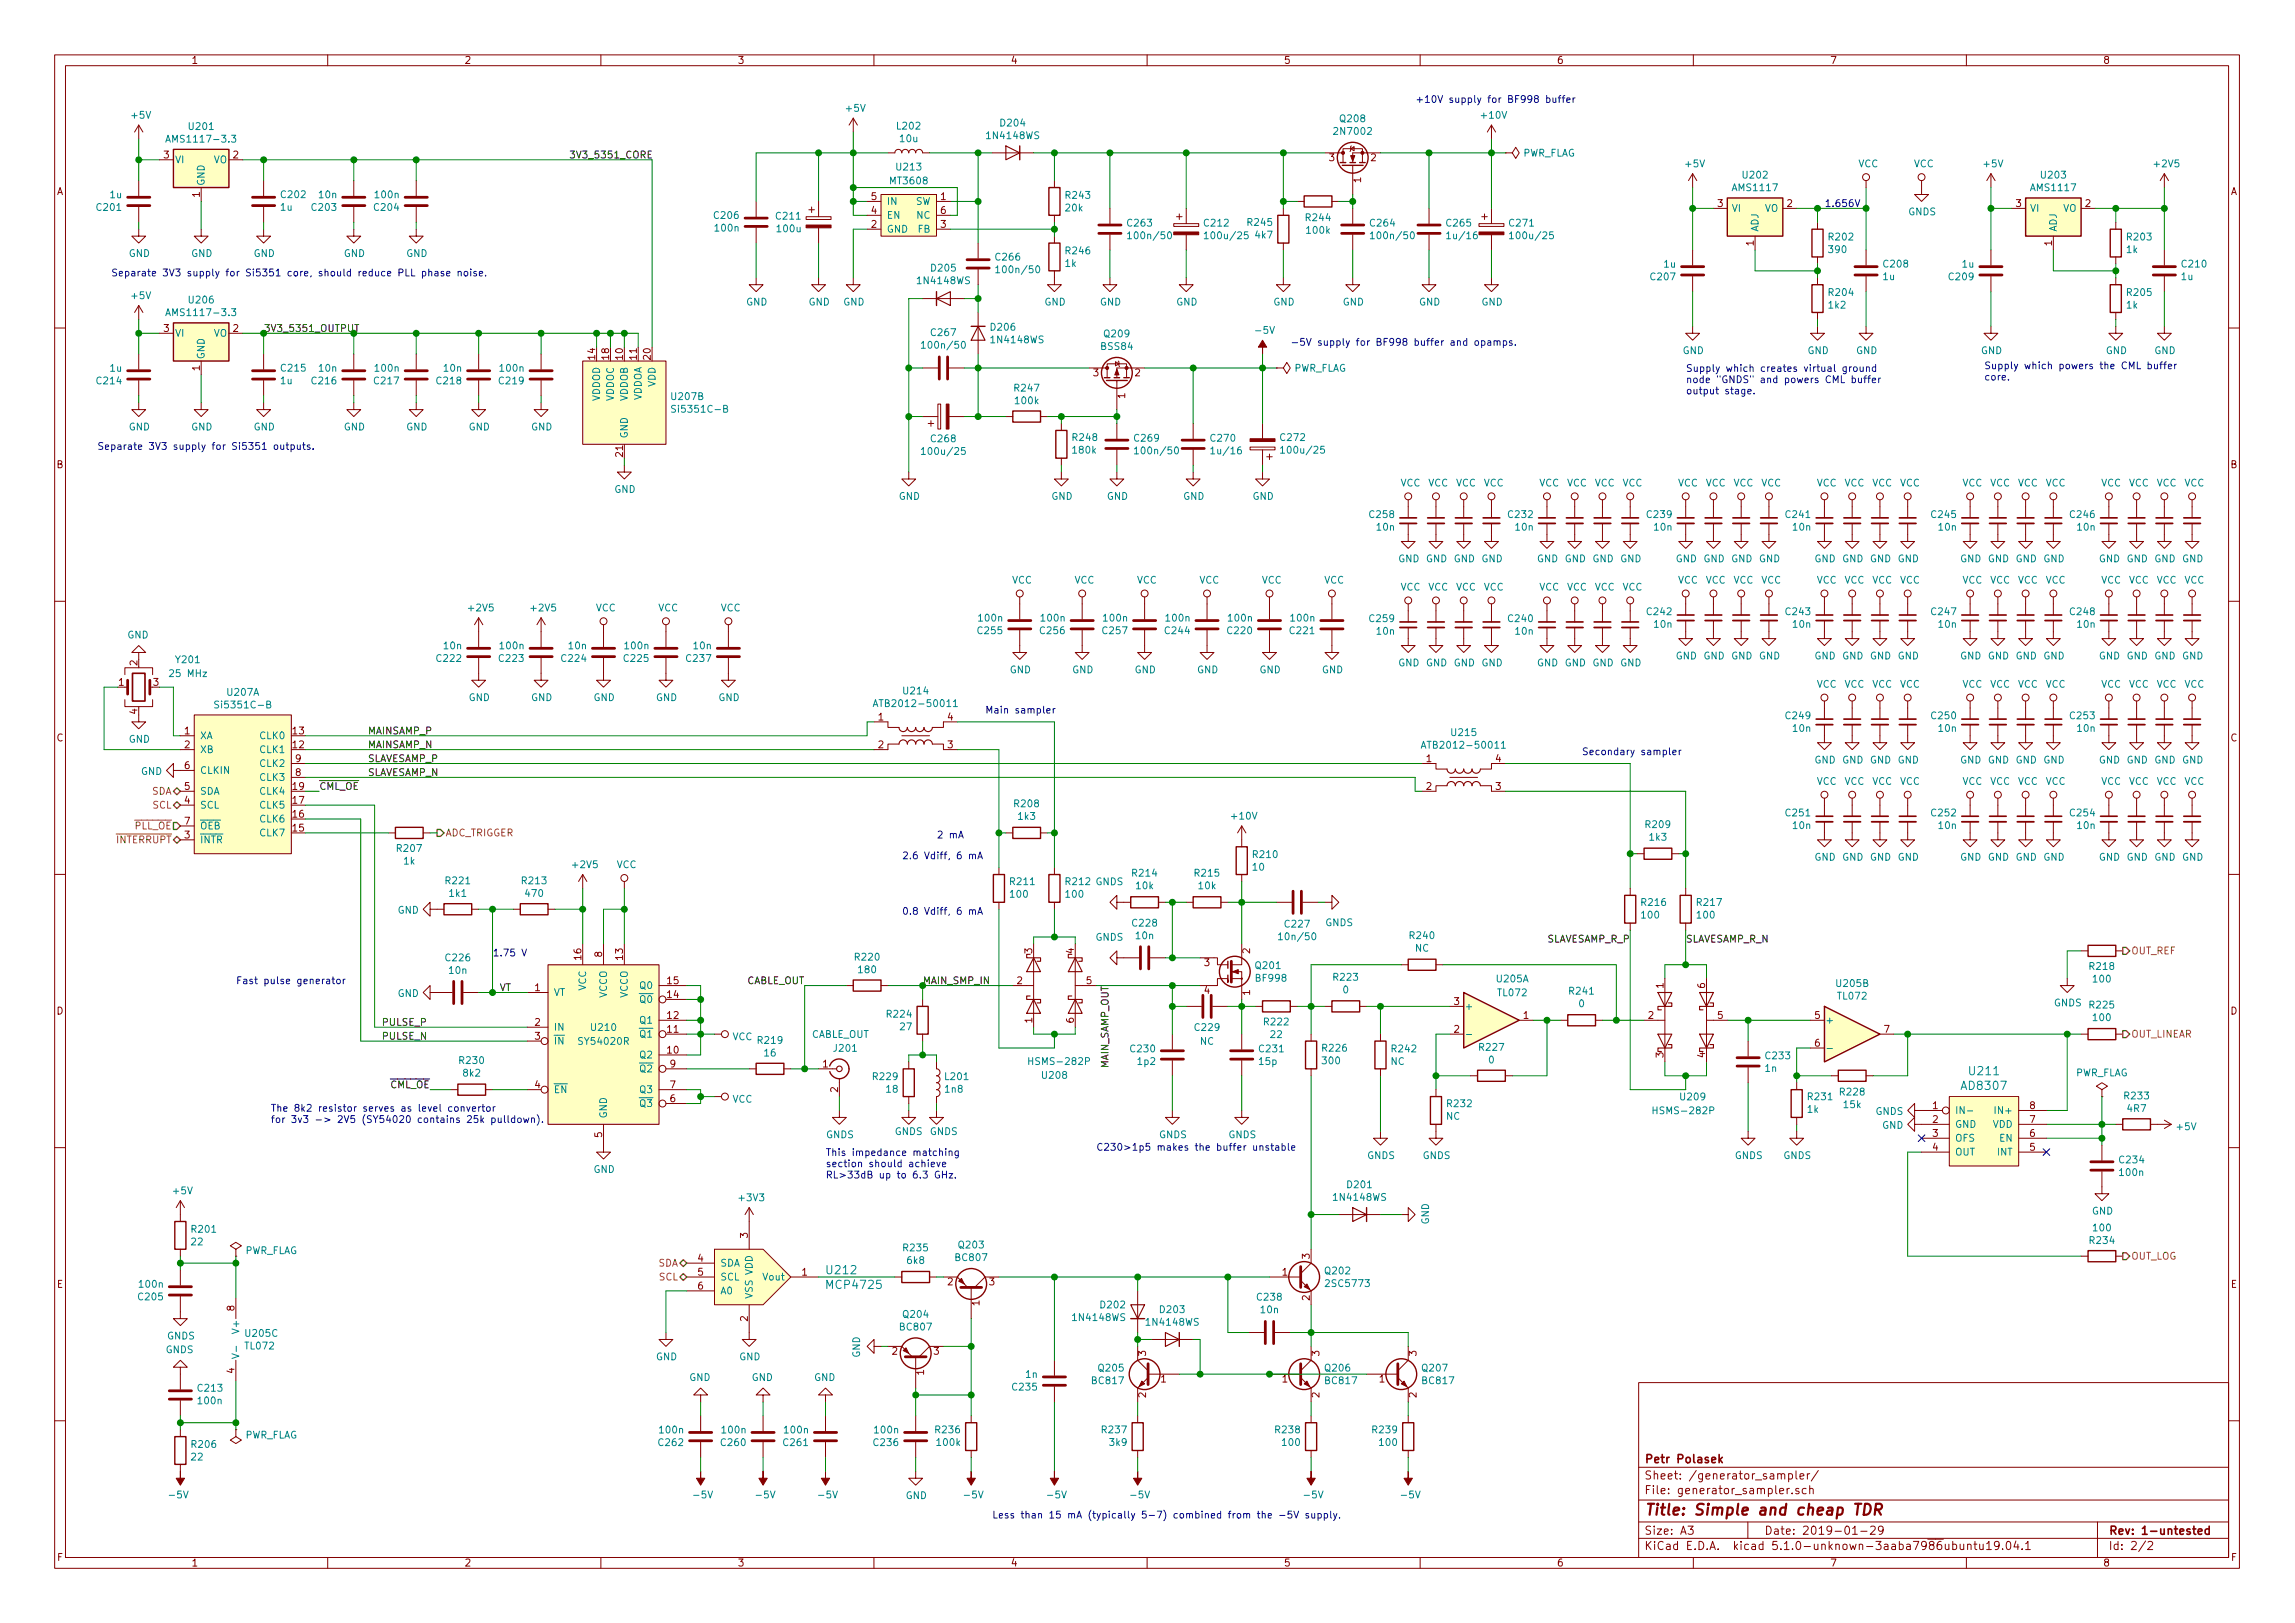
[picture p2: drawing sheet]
<svg xmlns="http://www.w3.org/2000/svg" width="420mm" height="297mm" viewBox="0 0 420 297" stroke-linecap="round" stroke-linejoin="round" font-family="sans-serif">
<defs><g id="words">
<text font-size="2.8" fill="#840000" x="301" y="277.3">Title: Simple and cheap TDR</text>
<g font-size="2.1" fill="#008484">
<text x="360.7" y="196.8">U211</text>
<text x="359.3" y="199.5">AD8307</text>
<text x="151.5" y="233.2">U212</text>
<text x="151.6" y="235.9">MCP4725</text>
</g>
<g font-size="2.1" fill="#840000">
<text x="301" y="267.8">Petr Polasek</text>
<text x="301" y="273.5">File: generator_sampler.sch</text>
<text x="301" y="270.8">Sheet: /generator_sampler/</text>
<text x="301" y="280.9">Size: A3</text>
<text x="323" y="280.9">Date: 2019-01-29</text>
<text x="386" y="280.9">Rev: 1-untested</text>
<text x="301" y="283.7">KiCad E.D.A. kicad 5.1.0-unknown-3aaba7986ubuntu19.04.1</text>
<text x="386" y="283.7">Id: 2/2</text>
</g>
<g font-size="1.8" fill="#840000">
<text x="35" y="11.7">1</text>
<text x="85" y="11.7">2</text>
<text x="135" y="11.7">3</text>
<text x="185" y="11.7">4</text>
<text x="235" y="11.7">5</text>
<text x="285" y="11.7">6</text>
<text x="335" y="11.7">7</text>
<text x="385" y="11.7">8</text>
<text x="30" y="29">3</text>
<text x="42.7" y="29">2</text>
<text x="243.4" y="29.5">3</text>
<text x="251" y="29.5">2</text>
<text x="10.4" y="35.7">A</text>
<text x="249.2" y="33.4" transform="rotate(-90 249.2 33.4)">1</text>
<text x="408.4" y="35.7">A</text>
<text x="36.6" y="36.1" transform="rotate(-90 36.6 36.1)">1</text>
<text x="159.5" y="41.7">2</text>
<text x="159.5" y="39.2">4</text>
<text x="159.5" y="36.6">5</text>
<text x="172.2" y="36.6">1</text>
<text x="172.2" y="41.7">3</text>
<text x="172.2" y="39.2">6</text>
<text x="314.5" y="37.9">3</text>
<text x="327.2" y="37.9">2</text>
<text x="369.1" y="37.9">3</text>
<text x="381.8" y="37.9">2</text>
<text x="321.1" y="45" transform="rotate(-90 321.1 45)">1</text>
<text x="375.7" y="45" transform="rotate(-90 375.7 45)">1</text>
<text x="30" y="60.7">3</text>
<text x="42.7" y="60.7">2</text>
<text x="109" y="65.8" transform="rotate(-90 109 65.8)">14</text>
<text x="111.5" y="65.8" transform="rotate(-90 111.5 65.8)">18</text>
<text x="114" y="65.8" transform="rotate(-90 114 65.8)">10</text>
<text x="116.6" y="65.8" transform="rotate(-90 116.6 65.8)">11</text>
<text x="119.1" y="65.8" transform="rotate(-90 119.1 65.8)">20</text>
<text x="36.6" y="67.8" transform="rotate(-90 36.6 67.8)">1</text>
<text x="200.2" y="68.9">3</text>
<text x="207.8" y="68.9">2</text>
<text x="206" y="72.9" transform="rotate(-90 206 72.9)">1</text>
<text x="114" y="83.6" transform="rotate(-90 114 83.6)">21</text>
<text x="10.4" y="85.7">B</text>
<text x="408.4" y="85.7">B</text>
<text x="21.7" y="125.5">1</text>
<text x="25.1" y="121.8" transform="rotate(-90 25.1 121.8)">2</text>
<text x="28.1" y="125.5">3</text>
<text x="25.1" y="130.7" transform="rotate(-90 25.1 130.7)">4</text>
<text x="160.8" y="131.9">1</text>
<text x="173.5" y="131.9">4</text>
<text x="10.4" y="135.7">C</text>
<text x="33.8" y="134.4">1</text>
<text x="33.8" y="136.9">2</text>
<text x="53.6" y="136.9">12</text>
<text x="53.6" y="134.4">13</text>
<text x="160.8" y="136.9">2</text>
<text x="173.5" y="136.9">3</text>
<text x="408.4" y="135.7">C</text>
<text x="33.8" y="140.8">6</text>
<text x="54.1" y="142">8</text>
<text x="54.1" y="139.5">9</text>
<text x="261.1" y="139.5">1</text>
<text x="273.8" y="139.5">4</text>
<text x="33.8" y="147.1">4</text>
<text x="33.8" y="144.6">5</text>
<text x="53.6" y="149.6">16</text>
<text x="53.6" y="147.1">17</text>
<text x="53.6" y="144.6">19</text>
<text x="261.1" y="144.6">2</text>
<text x="273.8" y="144.6">3</text>
<text x="33.8" y="153.5">3</text>
<text x="33.8" y="150.9">7</text>
<text x="53.6" y="152.2">15</text>
<text x="106.4" y="175.6" transform="rotate(-90 106.4 175.6)">16</text>
<text x="110.2" y="175.1" transform="rotate(-90 110.2 175.1)">8</text>
<text x="114" y="175.6" transform="rotate(-90 114 175.6)">13</text>
<text x="189" y="174.5" transform="rotate(-90 189 174.5)">3</text>
<text x="196.6" y="174.5" transform="rotate(-90 196.6 174.5)">4</text>
<text x="220.5" y="176.8">3</text>
<text x="228.9" y="174.5" transform="rotate(-90 228.9 174.5)">2</text>
<text x="10.4" y="185.7">D</text>
<text x="97.9" y="181.4">1</text>
<text x="122.2" y="182.7">14</text>
<text x="122.2" y="180.1">15</text>
<text x="186.2" y="180.1">2</text>
<text x="198.9" y="180.1">5</text>
<text x="220.5" y="181.9">4</text>
<text x="228.9" y="182.1" transform="rotate(-90 228.9 182.1)">1</text>
<text x="266.2" y="183.9">3</text>
<text x="304.5" y="180.9" transform="rotate(-90 304.5 180.9)">1</text>
<text x="312.2" y="180.9" transform="rotate(-90 312.2 180.9)">6</text>
<text x="408.4" y="185.7">D</text>
<text x="97.9" y="187.7">2</text>
<text x="97.9" y="190.3">3</text>
<text x="122.2" y="189">11</text>
<text x="122.2" y="186.5">12</text>
<text x="189" y="187.2" transform="rotate(-90 189 187.2)">1</text>
<text x="196.6" y="187.2" transform="rotate(-90 196.6 187.2)">6</text>
<text x="266.2" y="189">2</text>
<text x="278.9" y="186.5">1</text>
<text x="301.8" y="186.5">2</text>
<text x="314.5" y="186.5">5</text>
<text x="332.3" y="186.5">5</text>
<text x="332.3" y="191.6">6</text>
<text x="345" y="189">7</text>
<text x="122.2" y="192.8">10</text>
<text x="122.7" y="195.4">9</text>
<text x="150.6" y="195.4">1</text>
<text x="304.5" y="193.6" transform="rotate(-90 304.5 193.6)">3</text>
<text x="312.2" y="193.6" transform="rotate(-90 312.2 193.6)">4</text>
<text x="97.9" y="199.2">4</text>
<text x="122.7" y="201.7">6</text>
<text x="122.7" y="199.2">7</text>
<text x="153.4" y="199.9" transform="rotate(-90 153.4 199.9)">2</text>
<text x="353.8" y="203">1</text>
<text x="371.6" y="203">8</text>
<text x="110.2" y="208.2" transform="rotate(-90 110.2 208.2)">5</text>
<text x="353.8" y="205.5">2</text>
<text x="353.8" y="208.1">3</text>
<text x="371.6" y="208.1">6</text>
<text x="371.6" y="205.5">7</text>
<text x="353.8" y="210.6">4</text>
<text x="371.6" y="210.6">5</text>
<text x="136.9" y="226.6" transform="rotate(-90 136.9 226.6)">3</text>
<text x="127.8" y="230.9">4</text>
<text x="127.8" y="233.5">5</text>
<text x="146.8" y="233.5">1</text>
<text x="234.8" y="233.5">1</text>
<text x="239.8" y="230.4" transform="rotate(-90 239.8 230.4)">3</text>
<text x="10.4" y="235.7">E</text>
<text x="42.9" y="239.9" transform="rotate(-90 42.9 239.9)">8</text>
<text x="127.8" y="236">6</text>
<text x="173.5" y="235.2">2</text>
<text x="179.3" y="238.9" transform="rotate(-90 179.3 238.9)">1</text>
<text x="181.1" y="235.2">3</text>
<text x="239.8" y="238" transform="rotate(-90 239.8 238)">2</text>
<text x="408.4" y="235.7">E</text>
<text x="136.9" y="241.8" transform="rotate(-90 136.9 241.8)">2</text>
<text x="42.9" y="251.3" transform="rotate(-90 42.9 251.3)">4</text>
<text x="163.3" y="247.9">2</text>
<text x="169.2" y="251.6" transform="rotate(-90 169.2 251.6)">1</text>
<text x="171" y="247.9">3</text>
<text x="209.8" y="248.2" transform="rotate(-90 209.8 248.2)">3</text>
<text x="241.6" y="248.2" transform="rotate(-90 241.6 248.2)">3</text>
<text x="259.3" y="248.2" transform="rotate(-90 259.3 248.2)">3</text>
<text x="209.8" y="255.8" transform="rotate(-90 209.8 255.8)">2</text>
<text x="212.5" y="253">1</text>
<text x="234.8" y="253">1</text>
<text x="241.6" y="255.8" transform="rotate(-90 241.6 255.8)">2</text>
<text x="252.6" y="253">1</text>
<text x="259.3" y="255.8" transform="rotate(-90 259.3 255.8)">2</text>
<text x="10.5" y="285.7">F</text>
<text x="35" y="286.7">1</text>
<text x="85" y="286.7">2</text>
<text x="135" y="286.7">3</text>
<text x="185" y="286.7">4</text>
<text x="235" y="286.7">5</text>
<text x="285" y="286.7">6</text>
<text x="335" y="286.7">7</text>
<text x="385" y="286.7">8</text>
<text x="408.5" y="285.7">F</text>
</g>
<g font-size="1.8" fill="#008484">
<text x="24.2" y="21.7">+5V</text>
<text x="34.7" y="23.8">U201</text>
<text x="155" y="20.5">+5V</text>
<text x="164.3" y="23.7">L202</text>
<text x="183.3" y="23.2">D204</text>
<text x="245.5" y="22.4">Q208</text>
<text x="271.3" y="21.7">+10V</text>
<text x="31.4" y="26.1">AMS1117-3.3</text>
<text x="32" y="29.9">VI</text>
<text x="39.1" y="29.9">VO</text>
<text x="164.8" y="26">10u</text>
<text x="180.9" y="25.5">1N4148WS</text>
<text x="244.6" y="24.7">2N7002</text>
<text x="278.7" y="28.7">PWR_FLAG</text>
<text x="37.5" y="34.1" transform="rotate(-90 37.5 34.1)">GND</text>
<text x="163.1" y="33.7">MT3608</text>
<text x="164.3" y="31.2">U213</text>
<text x="308.7" y="30.6">+5V</text>
<text x="317.4" y="35">AMS1117</text>
<text x="319.2" y="32.7">U202</text>
<text x="340.2" y="30.6">VCC</text>
<text x="350.4" y="30.6">VCC</text>
<text x="363.3" y="30.6">+5V</text>
<text x="372" y="35">AMS1117</text>
<text x="373.8" y="32.7">U203</text>
<text x="394.5" y="30.6">+2V5</text>
<text x="17.8" y="38.6">C201</text>
<text x="20.2" y="36.3">1u</text>
<text x="51.4" y="38.6">1u</text>
<text x="51.6" y="36.3">C202</text>
<text x="57.2" y="38.6">C203</text>
<text x="58.5" y="36.3">10n</text>
<text x="68.6" y="38.6">C204</text>
<text x="68.8" y="36.3">100n</text>
<text x="130.9" y="40.1">C206</text>
<text x="142.2" y="40.2">C211</text>
<text x="162.3" y="40">EN</text>
<text x="162.3" y="37.5">IN</text>
<text x="167.6" y="37.5">SW</text>
<text x="167.9" y="40">NC</text>
<text x="195.1" y="38.7">20k</text>
<text x="195.2" y="36.4">R243</text>
<text x="206.5" y="41.5">C263</text>
<text x="220.6" y="41.5">C212</text>
<text x="228.5" y="41.3">R245</text>
<text x="239.2" y="40.5">R244</text>
<text x="251" y="41.5">C264</text>
<text x="264.9" y="41.5">C265</text>
<text x="276.5" y="41.5">C271</text>
<text x="317" y="38.8">VI</text>
<text x="323.1" y="38.8">VO</text>
<text x="349.4" y="39.4">GNDS</text>
<text x="371.6" y="38.8">VI</text>
<text x="377.7" y="38.8">VO</text>
<text x="23.6" y="47">GND</text>
<text x="35" y="47">GND</text>
<text x="46.4" y="47">GND</text>
<text x="62.9" y="47">GND</text>
<text x="74.4" y="47">GND</text>
<text x="131" y="42.4">100n</text>
<text x="142.4" y="42.5">100u</text>
<text x="162.3" y="42.6">GND</text>
<text x="168.1" y="42.6">FB</text>
<text x="182.4" y="47.7">C266</text>
<text x="195.2" y="46.5">R246</text>
<text x="207.2" y="43.8">100n/50</text>
<text x="221.3" y="43.8">100u/25</text>
<text x="229.9" y="43.6">4k7</text>
<text x="239.3" y="42.8">100k</text>
<text x="251.7" y="43.8">100n/50</text>
<text x="265.4" y="43.8">1u/16</text>
<text x="277.1" y="43.8">100u/25</text>
<text x="321.9" y="42.5" transform="rotate(-90 321.9 42.5)">ADJ</text>
<text x="334.9" y="44">R202</text>
<text x="334.9" y="46.3">390</text>
<text x="376.6" y="42.5" transform="rotate(-90 376.6 42.5)">ADJ</text>
<text x="389.4" y="46.3">1k</text>
<text x="389.5" y="44">R203</text>
<text x="168.2" y="52">1N4148WS</text>
<text x="170.6" y="49.7">D205</text>
<text x="183.1" y="50">100n/50</text>
<text x="195" y="48.9">1k</text>
<text x="302.3" y="51.3">C207</text>
<text x="304.7" y="49">1u</text>
<text x="344.8" y="51.3">1u</text>
<text x="345" y="49">C208</text>
<text x="356.9" y="51.3">C209</text>
<text x="359.3" y="49">1u</text>
<text x="399.4" y="51.3">1u</text>
<text x="399.6" y="49">C210</text>
<text x="24.2" y="54.7">+5V</text>
<text x="31.4" y="57.8">AMS1117-3.3</text>
<text x="34.7" y="55.5">U206</text>
<text x="136.6" y="55.9">GND</text>
<text x="148" y="55.9">GND</text>
<text x="154.4" y="55.9">GND</text>
<text x="191.2" y="55.9">GND</text>
<text x="201.4" y="55.9">GND</text>
<text x="215.3" y="55.9">GND</text>
<text x="233.1" y="55.9">GND</text>
<text x="245.8" y="55.9">GND</text>
<text x="259.8" y="55.9">GND</text>
<text x="271.2" y="55.9">GND</text>
<text x="334.8" y="56.5">1k2</text>
<text x="334.9" y="54.2">R204</text>
<text x="389.4" y="56.5">1k</text>
<text x="389.5" y="54.2">R205</text>
<text x="32" y="61.6">VI</text>
<text x="37.5" y="65.8" transform="rotate(-90 37.5 65.8)">GND</text>
<text x="39.1" y="61.6">VO</text>
<text x="169.5" y="63.8">100n/50</text>
<text x="170.6" y="61.5">C267</text>
<text x="181.5" y="60.5">D206</text>
<text x="181.7" y="62.8">1N4148WS</text>
<text x="201.7" y="64">BSS84</text>
<text x="202.3" y="61.7">Q209</text>
<text x="230.1" y="61.1">-5V</text>
<text x="308.1" y="64.8">GND</text>
<text x="330.9" y="64.8">GND</text>
<text x="339.8" y="64.8">GND</text>
<text x="362.7" y="64.8">GND</text>
<text x="385.5" y="64.8">GND</text>
<text x="394.4" y="64.8">GND</text>
<text x="17.8" y="70.3">C214</text>
<text x="20.2" y="68">1u</text>
<text x="51.4" y="70.3">1u</text>
<text x="51.6" y="68">C215</text>
<text x="57.2" y="70.3">C216</text>
<text x="58.5" y="68">10n</text>
<text x="68.6" y="70.3">C217</text>
<text x="68.8" y="68">100n</text>
<text x="80.1" y="70.3">C218</text>
<text x="81.3" y="68">10n</text>
<text x="91.5" y="70.3">C219</text>
<text x="91.7" y="68">100n</text>
<text x="120" y="70.8" transform="rotate(-90 120 70.8)">VDD</text>
<text x="185.9" y="71.7">R247</text>
<text x="236.8" y="68">PWR_FLAG</text>
<text x="109.9" y="73.5" transform="rotate(-90 109.9 73.5)">VDDOD</text>
<text x="112.4" y="73.5" transform="rotate(-90 112.4 73.5)">VDDOC</text>
<text x="114.9" y="73.5" transform="rotate(-90 114.9 73.5)">VDDOB</text>
<text x="117.5" y="73.5" transform="rotate(-90 117.5 73.5)">VDDOA</text>
<text x="123.1" y="73.2">U207B</text>
<text x="123.7" y="75.5">Si5351C-B</text>
<text x="186" y="74">100k</text>
<text x="23.6" y="78.8">GND</text>
<text x="35" y="78.8">GND</text>
<text x="46.4" y="78.8">GND</text>
<text x="62.9" y="78.8">GND</text>
<text x="74.4" y="78.8">GND</text>
<text x="85.8" y="78.8">GND</text>
<text x="97.2" y="78.8">GND</text>
<text x="114.9" y="80.3" transform="rotate(-90 114.9 80.3)">GND</text>
<text x="169.5" y="83.2">100u/25</text>
<text x="170.6" y="80.9">C268</text>
<text x="196.5" y="80.7">R248</text>
<text x="196.5" y="83">180k</text>
<text x="207.8" y="80.8">C269</text>
<text x="208.5" y="83.1">100n/50</text>
<text x="221.8" y="80.8">C270</text>
<text x="222.2" y="83.1">1u/16</text>
<text x="234.5" y="80.7">C272</text>
<text x="235.2" y="83">100u/25</text>
<text x="256.4" y="89">VCC</text>
<text x="261.5" y="89">VCC</text>
<text x="266.5" y="89">VCC</text>
<text x="271.6" y="89">VCC</text>
<text x="281.8" y="89">VCC</text>
<text x="286.9" y="89">VCC</text>
<text x="291.9" y="89">VCC</text>
<text x="297" y="89">VCC</text>
<text x="307.2" y="89">VCC</text>
<text x="312.3" y="89">VCC</text>
<text x="317.3" y="89">VCC</text>
<text x="322.4" y="89">VCC</text>
<text x="332.6" y="89">VCC</text>
<text x="337.7" y="89">VCC</text>
<text x="342.7" y="89">VCC</text>
<text x="347.8" y="89">VCC</text>
<text x="359.3" y="89">VCC</text>
<text x="364.3" y="89">VCC</text>
<text x="369.4" y="89">VCC</text>
<text x="374.5" y="89">VCC</text>
<text x="384.7" y="89">VCC</text>
<text x="389.7" y="89">VCC</text>
<text x="394.8" y="89">VCC</text>
<text x="399.9" y="89">VCC</text>
<text x="112.5" y="90.2">GND</text>
<text x="164.5" y="91.5">GND</text>
<text x="192.5" y="91.5">GND</text>
<text x="202.6" y="91.5">GND</text>
<text x="216.6" y="91.5">GND</text>
<text x="229.3" y="91.5">GND</text>
<text x="250.9" y="94.8">C258</text>
<text x="276.3" y="94.8">C232</text>
<text x="301.7" y="94.8">C239</text>
<text x="327.1" y="94.8">C241</text>
<text x="353.7" y="94.8">C245</text>
<text x="379.1" y="94.8">C246</text>
<text x="252.1" y="97.1">10n</text>
<text x="277.5" y="97.1">10n</text>
<text x="302.9" y="97.1">10n</text>
<text x="328.3" y="97.1">10n</text>
<text x="355" y="97.1">10n</text>
<text x="380.4" y="97.1">10n</text>
<text x="185.3" y="106.8">VCC</text>
<text x="196.7" y="106.8">VCC</text>
<text x="208.1" y="106.8">VCC</text>
<text x="219.6" y="106.8">VCC</text>
<text x="231" y="106.8">VCC</text>
<text x="242.4" y="106.8">VCC</text>
<text x="256" y="102.9">GND GND GND GND</text>
<text x="281.4" y="102.9">GND GND GND GND</text>
<text x="306.8" y="102.9">GND GND GND GND</text>
<text x="307.2" y="106.8">VCC</text>
<text x="312.3" y="106.8">VCC</text>
<text x="317.3" y="106.8">VCC</text>
<text x="322.4" y="106.8">VCC</text>
<text x="332.2" y="102.9">GND GND GND GND</text>
<text x="332.6" y="106.8">VCC</text>
<text x="337.7" y="106.8">VCC</text>
<text x="342.7" y="106.8">VCC</text>
<text x="347.8" y="106.8">VCC</text>
<text x="358.9" y="102.9">GND GND GND GND</text>
<text x="359.3" y="106.8">VCC</text>
<text x="364.3" y="106.8">VCC</text>
<text x="369.4" y="106.8">VCC</text>
<text x="374.5" y="106.8">VCC</text>
<text x="384.3" y="102.9">GND GND GND GND</text>
<text x="384.7" y="106.8">VCC</text>
<text x="389.7" y="106.8">VCC</text>
<text x="394.8" y="106.8">VCC</text>
<text x="399.9" y="106.8">VCC</text>
<text x="85.9" y="111.9">+2V5</text>
<text x="97.4" y="111.9">+2V5</text>
<text x="109.1" y="111.9">VCC</text>
<text x="120.5" y="111.9">VCC</text>
<text x="131.9" y="111.9">VCC</text>
<text x="179.3" y="113.8">100n</text>
<text x="190.7" y="113.8">100n</text>
<text x="202.2" y="113.8">100n</text>
<text x="213.6" y="113.8">100n</text>
<text x="225" y="113.8">100n</text>
<text x="236.4" y="113.8">100n</text>
<text x="250.9" y="113.9">C259</text>
<text x="256.4" y="108.1">VCC</text>
<text x="261.5" y="108.1">VCC</text>
<text x="266.5" y="108.1">VCC</text>
<text x="271.6" y="108.1">VCC</text>
<text x="276.3" y="113.9">C240</text>
<text x="281.8" y="108.1">VCC</text>
<text x="286.9" y="108.1">VCC</text>
<text x="291.9" y="108.1">VCC</text>
<text x="297" y="108.1">VCC</text>
<text x="301.7" y="112.6">C242</text>
<text x="327.1" y="112.6">C243</text>
<text x="353.7" y="112.6">C247</text>
<text x="379.1" y="112.6">C248</text>
<text x="23.3" y="116.9">GND</text>
<text x="81.3" y="118.8">10n</text>
<text x="91.7" y="118.8">100n</text>
<text x="104.2" y="118.8">10n</text>
<text x="114.5" y="118.8">100n</text>
<text x="127.1" y="118.8">10n</text>
<text x="179.1" y="116.1">C255</text>
<text x="190.6" y="116.1">C256</text>
<text x="202" y="116.1">C257</text>
<text x="213.4" y="116.1">C244</text>
<text x="224.8" y="116.1">C220</text>
<text x="236.3" y="116.1">C221</text>
<text x="252.1" y="116.2">10n</text>
<text x="277.5" y="116.2">10n</text>
<text x="302.9" y="114.9">10n</text>
<text x="328.3" y="114.9">10n</text>
<text x="355" y="114.9">10n</text>
<text x="380.4" y="114.9">10n</text>
<text x="31.4" y="123.9">25 MHz</text>
<text x="32.3" y="121.4">Y201</text>
<text x="80.1" y="121.1">C222</text>
<text x="91.5" y="121.1">C223</text>
<text x="102.9" y="121.1">C224</text>
<text x="114.4" y="121.1">C225</text>
<text x="125.8" y="121.1">C237</text>
<text x="184.9" y="123.2">GND</text>
<text x="196.3" y="123.2">GND</text>
<text x="207.7" y="123.2">GND</text>
<text x="219.2" y="123.2">GND</text>
<text x="230.6" y="123.2">GND</text>
<text x="242" y="123.2">GND</text>
<text x="256" y="122">GND GND GND GND</text>
<text x="281.4" y="122">GND GND GND GND</text>
<text x="306.8" y="120.7">GND GND GND GND</text>
<text x="332.2" y="120.7">GND GND GND GND</text>
<text x="332.6" y="125.9">VCC</text>
<text x="337.7" y="125.9">VCC</text>
<text x="342.7" y="125.9">VCC</text>
<text x="347.8" y="125.9">VCC</text>
<text x="358.9" y="120.7">GND GND GND GND</text>
<text x="359.3" y="125.9">VCC</text>
<text x="364.3" y="125.9">VCC</text>
<text x="369.4" y="125.9">VCC</text>
<text x="374.5" y="125.9">VCC</text>
<text x="384.3" y="120.7">GND GND GND GND</text>
<text x="384.7" y="125.9">VCC</text>
<text x="389.7" y="125.9">VCC</text>
<text x="394.8" y="125.9">VCC</text>
<text x="399.9" y="125.9">VCC</text>
<text x="40.1" y="129.7">Si5351C-B</text>
<text x="41.7" y="127.3">U207A</text>
<text x="85.8" y="128.3">GND</text>
<text x="97.2" y="128.3">GND</text>
<text x="108.7" y="128.3">GND</text>
<text x="120.1" y="128.3">GND</text>
<text x="131.5" y="128.3">GND</text>
<text x="161.1" y="129.4">ATB2012-50011</text>
<text x="165.5" y="127.1">U214</text>
<text x="327.1" y="131.6">C249</text>
<text x="353.7" y="131.6">C250</text>
<text x="379.1" y="131.6">C253</text>
<text x="23.6" y="135.9">GND</text>
<text x="36.6" y="135.3">XA</text>
<text x="36.6" y="137.8">XB</text>
<text x="47.7" y="137.8">CLK1</text>
<text x="47.7" y="135.3">CLK0</text>
<text x="261.4" y="137">ATB2012-50011</text>
<text x="265.9" y="134.7">U215</text>
<text x="328.3" y="133.9">10n</text>
<text x="355" y="133.9">10n</text>
<text x="380.4" y="133.9">10n</text>
<text x="25.8" y="141.8">GND</text>
<text x="36.6" y="141.6">CLKIN</text>
<text x="47.7" y="142.9">CLK3</text>
<text x="47.7" y="140.4">CLK2</text>
<text x="332.2" y="139.7">GND GND GND GND</text>
<text x="332.6" y="143.6">VCC</text>
<text x="337.7" y="143.6">VCC</text>
<text x="342.7" y="143.6">VCC</text>
<text x="347.8" y="143.6">VCC</text>
<text x="358.9" y="139.7">GND GND GND GND</text>
<text x="359.3" y="143.6">VCC</text>
<text x="364.3" y="143.6">VCC</text>
<text x="369.4" y="143.6">VCC</text>
<text x="374.5" y="143.6">VCC</text>
<text x="384.3" y="139.7">GND GND GND GND</text>
<text x="384.7" y="143.6">VCC</text>
<text x="389.7" y="143.6">VCC</text>
<text x="394.8" y="143.6">VCC</text>
<text x="399.9" y="143.6">VCC</text>
<text x="36.6" y="148">SCL</text>
<text x="36.6" y="145.5">SDA</text>
<text x="47.7" y="148">CLK5</text>
<text x="47.7" y="145.5">CLK4</text>
<text x="185.8" y="147.7">R208</text>
<text x="225.6" y="150">+10V</text>
<text x="327.1" y="149.4">C251</text>
<text x="353.7" y="149.4">C252</text>
<text x="379.1" y="149.4">C254</text>
<text x="36.6" y="154.3">INTR</text>
<text x="36.6" y="151.8">OEB</text>
<text x="47.7" y="153.1">CLK7</text>
<text x="47.7" y="150.5">CLK6</text>
<text x="72.8" y="155.9">R207</text>
<text x="186.5" y="150">1k3</text>
<text x="301.4" y="151.5">R209</text>
<text x="302.1" y="153.9">1k3</text>
<text x="328.3" y="151.7">10n</text>
<text x="355" y="151.7">10n</text>
<text x="380.4" y="151.7">10n</text>
<text x="74" y="158.2">1k</text>
<text x="81.7" y="161.8">R221</text>
<text x="95.7" y="161.8">R213</text>
<text x="105" y="158.9">+2V5</text>
<text x="112.9" y="158.9">VCC</text>
<text x="185.1" y="162">R211</text>
<text x="195.2" y="162">R212 GNDS</text>
<text x="207.4" y="160.4">R214</text>
<text x="218.8" y="160.4">R215</text>
<text x="229.4" y="159.3">10</text>
<text x="229.5" y="157">R210</text>
<text x="332.2" y="157.5">GND GND GND GND</text>
<text x="358.9" y="157.5">GND GND GND GND</text>
<text x="384.3" y="157.5">GND GND GND GND</text>
<text x="72.8" y="167.2">GND</text>
<text x="82.3" y="164.1">1k1</text>
<text x="96.3" y="164.1">470</text>
<text x="185.1" y="164.3">100</text>
<text x="195.2" y="164.3">100</text>
<text x="208.1" y="162.7">10k</text>
<text x="219.5" y="162.7">10k</text>
<text x="300.6" y="165.8">R216</text>
<text x="310.8" y="165.8">R217</text>
<text x="200.6" y="172.2">GNDS</text>
<text x="207.4" y="169.6">C228</text>
<text x="208" y="171.9">10n</text>
<text x="234.7" y="172.1">10n/50</text>
<text x="235.4" y="169.8">C227</text>
<text x="242.6" y="169.5">GNDS</text>
<text x="258.2" y="171.9">R240</text>
<text x="300.6" y="168.1">100</text>
<text x="310.8" y="168.1">100</text>
<text x="81.7" y="175.9">C226</text>
<text x="82.3" y="178.2">10n</text>
<text x="156.6" y="175.8">R220</text>
<text x="157.3" y="178.1">180</text>
<text x="230" y="177.4">Q201</text>
<text x="230" y="179.7">BF998</text>
<text x="244.2" y="179.5">R223</text>
<text x="259.1" y="174.2">NC</text>
<text x="274.1" y="179.8">U205A</text>
<text x="382.7" y="177.5">R218</text>
<text x="383.3" y="179.8">100</text>
<text x="72.8" y="182.5">GND</text>
<text x="101.3" y="182.3">VT</text>
<text x="107.3" y="181.3" transform="rotate(-90 107.3 181.3)">VCC</text>
<text x="111.1" y="182.7" transform="rotate(-90 111.1 182.7)">VCCO</text>
<text x="114.9" y="182.7" transform="rotate(-90 114.9 182.7)">VCCO</text>
<text x="117.3" y="183.6">Q0</text>
<text x="117.3" y="181">Q0</text>
<text x="245.9" y="181.8">0</text>
<text x="268.1" y="184.8">+</text>
<text x="274.3" y="182.3">TL072</text>
<text x="287.4" y="182">R241</text>
<text x="289.1" y="184.3">0</text>
<text x="336.3" y="180.6">U205B</text>
<text x="336.5" y="182.9">TL072</text>
<text x="376" y="184.2">GNDS</text>
<text x="382.7" y="184.6">R225</text>
<text x="101.3" y="188.6">IN</text>
<text x="101.3" y="191.2">IN</text>
<text x="106.2" y="191.2">SY54020R</text>
<text x="108.4" y="188.7">U210</text>
<text x="117.3" y="189.9">Q1</text>
<text x="117.3" y="187.4">Q1</text>
<text x="134.1" y="190.4">VCC</text>
<text x="138.9" y="191">R219</text>
<text x="148.5" y="190">CABLE_OUT</text>
<text x="162.5" y="186.2">R224</text>
<text x="164.9" y="188.6">27</text>
<text x="218.9" y="188.7">C229</text>
<text x="219.7" y="191.2">NC</text>
<text x="231.5" y="187.7">R222</text>
<text x="232.7" y="190">22</text>
<text x="334.1" y="187.4">+</text>
<text x="383.3" y="186.9">100</text>
<text x="84.2" y="194.7">R230</text>
<text x="84.9" y="197">8k2</text>
<text x="117.3" y="193.7">Q2</text>
<text x="117.3" y="196.3">Q2</text>
<text x="140" y="193.4">16</text>
<text x="152.8" y="192.5">J201</text>
<text x="159.9" y="197.7">R229</text>
<text x="173.2" y="197.7">L201</text>
<text x="189" y="194.9">HSMS-282P</text>
<text x="190.9" y="197.4">U208</text>
<text x="207.1" y="192.6">C230</text>
<text x="208.4" y="194.9">1p2</text>
<text x="230.6" y="194.9">15p</text>
<text x="230.7" y="192.6">C231</text>
<text x="242.2" y="192.5">R226</text>
<text x="242.2" y="194.8">300</text>
<text x="254.6" y="194.9">NC</text>
<text x="254.9" y="192.6">R242</text>
<text x="270.9" y="192.3">R227</text>
<text x="272.6" y="194.6">0</text>
<text x="323.2" y="196.2">1n</text>
<text x="323.4" y="193.9">C233</text>
<text x="379.9" y="197">PWR_FLAG</text>
<text x="101.3" y="200.1">EN</text>
<text x="117.3" y="202.6">Q3</text>
<text x="117.3" y="200.1">Q3</text>
<text x="134.1" y="201.8">VCC</text>
<text x="162.3" y="200">18</text>
<text x="173.1" y="200">1n8</text>
<text x="265.1" y="202.6">R232</text>
<text x="303.3" y="203.9">HSMS-282P</text>
<text x="307.8" y="201.4">U209</text>
<text x="330.9" y="203.7">1k</text>
<text x="331.1" y="201.4">R231</text>
<text x="337" y="200.5">R228</text>
<text x="337.6" y="202.8">15k</text>
<text x="357.9" y="203.9">IN-</text>
<text x="365.8" y="203.9">IN+</text>
<text x="389.1" y="201.2">R233</text>
<text x="389.5" y="203.5">4R7</text>
<text x="111.1" y="204.8" transform="rotate(-90 111.1 204.8)">GND</text>
<text x="151.3" y="208.3">GNDS</text>
<text x="163.8" y="207.7">GNDS</text>
<text x="170.3" y="207.7">GNDS</text>
<text x="212.2" y="208.3">GNDS</text>
<text x="224.9" y="208.3">GNDS</text>
<text x="264.8" y="204.9">NC</text>
<text x="343.4" y="204">GNDS</text>
<text x="344.6" y="206.6">GND</text>
<text x="357.9" y="206.4">GND</text>
<text x="357.9" y="209">OFS</text>
<text x="364.8" y="206.4">VDD</text>
<text x="366.1" y="209">EN</text>
<text x="398.6" y="206.8">+5V</text>
<text x="108.7" y="214.7">GND</text>
<text x="250.3" y="212.1">GNDS</text>
<text x="260.5" y="212.1">GNDS</text>
<text x="317.6" y="212.1">GNDS</text>
<text x="326.5" y="212.1">GNDS</text>
<text x="357.9" y="211.5">OUT</text>
<text x="365.7" y="211.5">INT</text>
<text x="388.1" y="212.9">C234</text>
<text x="388.2" y="215.2">100n</text>
<text x="31.8" y="218.6">+5V</text>
<text x="135.5" y="219.8">+3V3</text>
<text x="244.4" y="219.8">1N4148WS</text>
<text x="246.8" y="217.5">D201</text>
<text x="35.1" y="227.9">22</text>
<text x="35.2" y="225.6">R201</text>
<text x="261.6" y="224.1" transform="rotate(-90 261.6 224.1)">GND</text>
<text x="382.7" y="227.7">R234</text>
<text x="383" y="222.3">GND</text>
<text x="383.3" y="225.4">100</text>
<text x="44.7" y="229.5">PWR_FLAG</text>
<text x="131.8" y="231.8">SDA</text>
<text x="165.5" y="229">R235</text>
<text x="166.2" y="231.3">6k8</text>
<text x="175.1" y="230.8">BC807</text>
<text x="175.6" y="228.5">Q203</text>
<text x="242.7" y="233.2">Q202</text>
<text x="25.5" y="238">C205</text>
<text x="25.6" y="235.7">100n</text>
<text x="131.8" y="234.4">SCL</text>
<text x="131.8" y="236.9">A0</text>
<text x="137.8" y="237.8" transform="rotate(-90 137.8 237.8)">VSS VDD</text>
<text x="139.8" y="234.4">Vout</text>
<text x="201.6" y="239.5">D202</text>
<text x="230.3" y="238">C238</text>
<text x="243" y="235.5">2SC5773</text>
<text x="30.6" y="245.1">GNDS</text>
<text x="43.8" y="243.7" transform="rotate(-90 43.8 243.7)">V+</text>
<text x="45.1" y="244.7">U205C</text>
<text x="164.9" y="243.5">BC807</text>
<text x="165.5" y="241.2">Q204</text>
<text x="196.6" y="241.8">1N4148WS</text>
<text x="210.1" y="242.6">1N4148WS</text>
<text x="212.5" y="240.3">D203</text>
<text x="230.9" y="240.3">10n</text>
<text x="30.4" y="247.7">GNDS</text>
<text x="45" y="247">TL072</text>
<text x="120.1" y="249">GND</text>
<text x="135.3" y="249">GND</text>
<text x="157.5" y="248.5" transform="rotate(-90 157.5 248.5)">GND</text>
<text x="201.2" y="251">Q205</text>
<text x="242.7" y="251">Q206</text>
<text x="260.5" y="251">Q207</text>
<text x="36.3" y="254.7">C213</text>
<text x="36.4" y="257">100n</text>
<text x="126.2" y="252.7">GND</text>
<text x="137.6" y="252.7">GND</text>
<text x="149" y="252.7">GND</text>
<text x="185.5" y="254.5">C235</text>
<text x="187.8" y="252.2">1n</text>
<text x="200.1" y="253.3">BC817</text>
<text x="242.7" y="253.3">BC817</text>
<text x="260.5" y="253.3">BC817</text>
<text x="44.7" y="263.3">PWR_FLAG</text>
<text x="120.9" y="262.3">100n</text>
<text x="132.3" y="262.3">100n</text>
<text x="143.7" y="262.3">100n</text>
<text x="160.2" y="262.3">100n</text>
<text x="171.4" y="262.3">R236</text>
<text x="201.9" y="262.3">R237</text>
<text x="233.6" y="262.3">R238</text>
<text x="251.4" y="262.3">R239</text>
<text x="35.1" y="267.3">22</text>
<text x="35.2" y="265">R206</text>
<text x="120.7" y="264.7">C262</text>
<text x="132.1" y="264.7">C260</text>
<text x="143.6" y="264.7">C261</text>
<text x="160.1" y="264.7">C236</text>
<text x="171.7" y="264.6">100k</text>
<text x="203.2" y="264.6">3k9</text>
<text x="234.9" y="264.6">100</text>
<text x="252.7" y="264.6">100</text>
<text x="31.3" y="274.2">-5V</text>
<text x="127.3" y="274.2">-5V</text>
<text x="138.7" y="274.2">-5V</text>
<text x="150.1" y="274.2">-5V</text>
<text x="165.8" y="274.4">GND</text>
<text x="176.8" y="274.2">-5V</text>
<text x="192" y="274.2">-5V</text>
<text x="207.3" y="274.2">-5V</text>
<text x="239" y="274.2">-5V</text>
<text x="256.8" y="274.2">-5V</text>
</g>
<g font-size="1.8" fill="#0000c2">
<text x="259.1" y="18.8">+10V supply for BF998 buffer</text>
<text x="334" y="37.9">1.656V</text>
<text x="20.3" y="50.6">Separate 3V3 supply for Si5351 core, should reduce PLL phase noise.</text>
<text x="236.2" y="63.3">-5V supply for BF998 buffer and opamps.</text>
<text x="308.6" y="68.1">Supply which creates virtual ground</text>
<text x="308.6" y="70.1">node &quot;GNDS&quot; and powers CML buffer</text>
<text x="363.2" y="67.6">Supply which powers the CML buffer</text>
<text x="363.2" y="69.6">core.</text>
<text x="308.6" y="72.2">output stage.</text>
<text x="17.8" y="82.3">Separate 3V3 supply for Si5351 outputs.</text>
<text x="180.3" y="130.6">Main sampler</text>
<text x="289.6" y="138.2">Secondary sampler</text>
<text x="171.4" y="153.5">2 mA</text>
<text x="165.1" y="157.3">2.6 Vdiff, 6 mA</text>
<text x="165.1" y="167.4">0.8 Vdiff, 6 mA</text>
<text x="90.2" y="175">1.75 V</text>
<text x="43.2" y="180.1">Fast pulse generator</text>
<text x="49.5" y="203.5">The 8k2 resistor serves as level convertor</text>
<text x="49.5" y="205.5">for 3v3 -&gt; 2V5 (SY54020 contains 25k pulldown).</text>
<text x="151.1" y="211.6">This impedance matching</text>
<text x="151.1" y="213.6">section should achieve</text>
<text x="151.1" y="215.7">RL&gt;33dB up to 6.3 GHz.</text>
<text x="200.7" y="210.6">C230&gt;1p5 makes the buffer unstable</text>
<text x="181.6" y="277.9">Less than 15 mA (typically 5-7) combined from the -5V supply.</text>
</g>
<g font-size="1.8">
<text x="104.1" y="29">3V3_5351_CORE</text>
<text x="48.3" y="60.7">3V3_5351_OUTPUT</text>
<text x="67.3" y="134.4">MAINSAMP_P</text>
<text x="67.3" y="136.9">MAINSAMP_N</text>
<text x="67.3" y="139.5">SLAVESAMP_P</text>
<text x="67.3" y="142">SLAVESAMP_N</text>
<text x="58.4" y="144.6">CML_OE</text>
<text x="283" y="172.5">SLAVESAMP_R_P</text>
<text x="308.6" y="172.5">SLAVESAMP_R_N</text>
<text x="91.4" y="181.4">VT</text>
<text x="136.5" y="180.1">CABLE_OUT</text>
<text x="168.9" y="180.1">MAIN_SMP_IN</text>
<text x="69.8" y="187.7">PULSE_P</text>
<text x="69.8" y="190.3">PULSE_N</text>
<text x="202.9" y="195.7" transform="rotate(-90 202.9 195.7)">MAIN_SAMP_OUT</text>
<text x="71.4" y="199.2">CML_OE</text>
</g>
<g font-size="1.8" fill="#848400">
<text x="27.8" y="145.5">SDA</text>
<text x="28" y="148">SCL</text>
<text x="21.4" y="154.3">INTERRUPT</text>
<text x="24.6" y="151.8">PLL_OE</text>
<text x="81.5" y="153.1">ADC_TRIGGER</text>
<text x="390.1" y="174.7">OUT_REF</text>
<text x="390.1" y="189.9">OUT_LINEAR</text>
<text x="120.5" y="231.8">SDA</text>
<text x="390.1" y="230.5">OUT_LOG</text>
<text x="120.7" y="234.4">SCL</text>
</g>
</g></defs>
<g fill="none" stroke="#840000" stroke-width=".18">
<path d="M10 10h400v277h-400zM12 12h396v273.1h-396zM60 10v2M110 10v2M160 10v2M210 10v2M260 10v2M310 10v2M360 10v2M25.4 22.9v2.5M25.4 33.1v2.8M25.4 37.9v2.8"/>
<path d="M25.4 22.9l-.8 1.3M25.4 22.9l.8 1.3M29.2 29.2h2.5M36.8 34.3v2.6M41.9 29.2h2.5M48.3 33.1v2.8M48.3 37.9v2.8M64.8 33.1v2.8M64.8 37.9v2.8M76.2 33.1v2.8M76.2 37.9v2.8M138.4 36.9v2.8"/>
<path d="M147.6 39.7h4.5v.5h-4.5zM148.1 38.4h1M148.6 37.9v1M149.9 36.9v2.8M156.2 21.6l-.8 1.3M156.2 21.6v2.6M156.2 21.6l.8 1.3M158.7 36.9h2.6M158.7 39.4h2.6M161.3 35.6h10.1v7.6h-10.1zM162.6 28h1.2a.63 .63 0 0 1 .7-.7 .63 .63 0 0 1 .6 .7 .63 .63 0 0 1 .6-.7 .63 .63 0 0 1 .7 .7 .63 .63 0 0 1 .6-.7 .63 .63 0 0 1 .6 .7 .63 .63 0 0 1 .7-.7 .63 .63 0 0 1 .6 .7h1.3M171.4 36.9h2.6"/>
<path d="M171.4 39.4h2.6M181.6 28h7.6M193 33.1v1.2M193 39.4v1.3M203.2 38.1v2.8M215.4 39.7h1M215.9 39.2v1M217.2 38.1v2.8M234.9 38.1v1.3M237.5 36.9h1.3M242.6 28h3.3M243.8 36.9h1.3"/>
<path d="M245.9 28v-.8h3.5v2.6M245.9 28v1.8M247.3 27.2l.6-.4v.8zM247.4 26.7l-.1 .1v.8l-.2 .1M247.6 30.3v5.3M247.6 38.1v2.8M252.7 28h-5.1v1.8M261.6 38.1v2.8M271.3 39.7h1M271.8 39.2v1M273 22.9v2.5M273 38.1v2.8"/>
<path d="M273 22.9l-.7 1.3M273 22.9l.8 1.3M275.6 28h1.3l.6-1 .6 1-.6 1-.6-1M275.6 28h.1M309.9 31.8l-.8 1.3M309.9 31.8v2.5M309.9 31.8l.7 1.3M313.7 38.1h2.5M326.4 38.1h2.5M341.6 33.1v1.2M351.8 33.1v2.5h1.3l-1.3 1.3-1.3-1.3h1.3M364.5 31.8l-.8 1.3"/>
<path d="M364.5 31.8v2.5M364.5 31.8l.8 1.3M368.3 38.1h2.5M381 38.1h2.5M396.2 31.8v2.5M396.2 31.8l-.7 1.3M396.2 31.8l.8 1.3M25.4 41.9v1.3h1.3l-1.3 1.3-1.3-1.3h1.3M25.4 55.9l-.8 1.3M25.4 55.9v2.6M25.4 55.9l.8 1.3M36.8 41.9v1.3h1.3l-1.3 1.3-1.2-1.3h1.2"/>
<path d="M48.3 41.9v1.3h1.2l-1.2 1.3-1.3-1.3h1.3M64.8 41.9v1.3h1.2l-1.2 1.3-1.3-1.3h1.3M76.2 41.9v1.3h1.3l-1.3 1.3-1.3-1.3h1.3M138.4 50.8v1.3h1.3l-1.3 1.3-1.2-1.3h1.2M138.4 41.7v2.8M149.9 50.8v1.3h1.2l-1.2 1.3-1.3-1.3h1.3M149.9 41.7v2.8M156.2 50.8v1.3h1.3l-1.3 1.3-1.3-1.3h1.3M158.7 41.9h2.6M168.9 54.6h7.6M171.4 41.9h2.6M179.1 44.5v2.8"/>
<path d="M179.1 49.3v2.8M179.1 57.2v7.6M193 49.6v2.5h1.3l-1.3 1.3-1.2-1.3h1.2M193 43.2v1.3M203.2 50.8v1.3h1.3l-1.3 1.3-1.3-1.3h1.3M203.2 43v2.8M214.9 40.9h4.6v.5h-4.6zM217.2 50.8v1.3h1.2l-1.2 1.3-1.3-1.3h1.3M217.2 43v2.8M234.9 50.8v1.3h1.3l-1.3 1.3-1.2-1.3h1.2M234.9 44.5v1.3M247.6 50.8v1.3h1.3l-1.3 1.3-1.2-1.3h1.2"/>
<path d="M247.6 43v2.8M261.6 50.8v1.3h1.3l-1.3 1.3-1.3-1.3h1.3M261.6 43v2.8M270.8 40.9h4.5v.5h-4.5zM273 50.8v1.3h1.3l-1.3 1.3-1.2-1.3h1.2M273 43v2.8M309.9 59.7v1.3h1.2l-1.2 1.3-1.3-1.3h1.3M309.9 45.8v2.8M309.9 50.6v2.8M321.3 43.2v2.6M332.7 59.7v1.3h1.3l-1.3 1.3-1.2-1.3h1.2M332.7 40.7v1.2"/>
<path d="M332.7 47v1.3M332.7 50.8v1.3M332.7 57.2v1.3M341.6 59.7v1.3h1.3l-1.3 1.3-1.2-1.3h1.2M341.6 45.8v2.8M341.6 50.6v2.8M364.5 59.7v1.3h1.3l-1.3 1.3-1.3-1.3h1.3M364.5 45.8v2.8M364.5 50.6v2.8M375.9 43.2v2.6M387.3 59.7v1.3h1.3l-1.3 1.3-1.2-1.3h1.2M387.3 40.7v1.2"/>
<path d="M387.3 47v1.3M387.3 50.8v1.3M387.3 57.2v1.3M396.2 59.7v1.3h1.3l-1.3 1.3-1.2-1.3h1.2M396.2 45.8v2.8M396.2 50.6v2.8M10 60h2M25.4 73.7v1.3h1.3l-1.3 1.2-1.3-1.2h1.3M25.4 64.8v2.8M25.4 69.6v2.8M29.2 61h2.5M36.8 73.7v1.3h1.3l-1.3 1.2-1.2-1.2h1.2"/>
<path d="M36.8 66.1v2.5M41.9 61h2.5M48.3 73.7v1.3h1.2l-1.2 1.2-1.3-1.2h1.3M48.3 64.8v2.8M48.3 69.6v2.8M64.8 73.7v1.3h1.2l-1.2 1.2-1.3-1.2h1.3M64.8 64.8v2.8M64.8 69.6v2.8M76.2 73.7v1.3h1.3l-1.3 1.2-1.3-1.2h1.3M76.2 64.8v2.8M76.2 69.6v2.8M87.6 73.7v1.3h1.3l-1.3 1.2-1.2-1.2h1.2"/>
<path d="M87.6 64.8v2.8M87.6 69.6v2.8M99.1 73.7v1.3h1.2l-1.2 1.2-1.3-1.2h1.3M99.1 64.8v2.8M99.1 69.6v2.8M106.7 66.1h15.2v15.2h-15.2zM168.9 67.3h2.8M168.9 76.2h2.8M169.9 77.5h1M170.4 77v1M171.7 74h.5v4.5h-.5zM173.7 67.3h2.8"/>
<path d="M173.7 76.2h2.8M184.1 76.2h1.3M190.5 76.2h1.3M194.3 77.5v1.3M199.4 67.3h3.3M202.7 67.3v-.7h3.5v2.5M202.7 67.3v1.8M204.2 66.2l.7 .4-.7 .4zM204.5 69.6v5.4M204.5 77.5v2.8M204.7 66.1l.2 .1v.8l.1 .1M209.5 67.3h-5v1.8"/>
<path d="M218.4 77.5v2.8M231.1 77.5v2.8M233.7 67.3h1.2l.7-1 .6 1-.6 1.1-.7-1.1M233.7 67.3h.1M408 60h2M114.3 85.1v1.3h1.3l-1.3 1.3-1.3-1.3h1.3M166.4 86.4v1.3h1.2l-1.2 1.2-1.3-1.2h1.3M194.3 86.4v1.3h1.3l-1.3 1.2-1.3-1.2h1.3M194.3 83.9v1.2M204.5 86.4v1.3h1.2l-1.2 1.2-1.3-1.2h1.3M204.5 82.3v2.8M218.4 86.4v1.3h1.3l-1.3 1.2-1.2-1.2h1.2"/>
<path d="M218.4 82.3v2.8M228.9 81.8h4.5v.5h-4.5zM231.1 86.4v1.3h1.3l-1.3 1.2-1.2-1.2h1.2M231.1 82.3v2.8M231.9 83.6h1M232.4 83.1v1M257.8 95.8v3.3h1.3l-1.3 1.3-1.3-1.3h1.3M257.8 91.5v3.3M262.9 95.8v3.3h1.3l-1.3 1.3-1.3-1.3h1.3M262.9 91.5v3.3M268 95.8v3.3h1.2l-1.2 1.3-1.3-1.3h1.3M268 91.5v3.3"/>
<path d="M273 95.8v3.3h1.3l-1.3 1.3-1.2-1.3h1.2M273 91.5v3.3M283.2 95.8v3.3h1.3l-1.3 1.3-1.3-1.3h1.3M283.2 91.5v3.3M288.3 95.8v3.3h1.3l-1.3 1.3-1.3-1.3h1.3M288.3 91.5v3.3M293.4 95.8v3.3h1.2l-1.2 1.3-1.3-1.3h1.3M293.4 91.5v3.3M298.4 95.8v3.3h1.3l-1.3 1.3-1.2-1.3h1.2M298.4 91.5v3.3M308.6 95.8v3.3h1.3l-1.3 1.3-1.3-1.3h1.3M308.6 91.5v3.3"/>
<path d="M313.7 95.8v3.3h1.3l-1.3 1.3-1.3-1.3h1.3M313.7 91.5v3.3M318.8 95.8v3.3h1.2l-1.2 1.3-1.3-1.3h1.3M318.8 91.5v3.3M323.8 95.8v3.3h1.3l-1.3 1.3-1.2-1.3h1.2M323.8 91.5v3.3M334 95.8v3.3h1.3l-1.3 1.3-1.3-1.3h1.3M334 91.5v3.3M339.1 95.8v3.3h1.3l-1.3 1.3-1.3-1.3h1.3M339.1 91.5v3.3M344.2 95.8v3.3h1.2l-1.2 1.3-1.3-1.3h1.3M344.2 91.5v3.3"/>
<path d="M349.2 95.8v3.3h1.3l-1.3 1.3-1.2-1.3h1.2M349.2 91.5v3.3M360.7 95.8v3.3h1.2l-1.2 1.3-1.3-1.3h1.3M360.7 91.5v3.3M365.8 95.8v3.3h1.2l-1.2 1.3-1.3-1.3h1.3M365.8 91.5v3.3M370.8 95.8v3.3h1.3l-1.3 1.3-1.2-1.3h1.2M370.8 91.5v3.3M375.9 95.8v3.3h1.3l-1.3 1.3-1.3-1.3h1.3M375.9 91.5v3.3M386.1 95.8v3.3h1.2l-1.2 1.3-1.3-1.3h1.3M386.1 91.5v3.3"/>
<path d="M391.2 95.8v3.3h1.2l-1.2 1.3-1.3-1.3h1.3M391.2 91.5v3.3M396.2 95.8v3.3h1.3l-1.3 1.3-1.2-1.3h1.2M396.2 91.5v3.3M401.3 95.8v3.3h1.3l-1.3 1.3-1.3-1.3h1.3M401.3 91.5v3.3M10 110h2M25.4 119.4h1.3l-1.3-1.3-1.3 1.3h1.3v1.3M87.6 113.1v5.3M87.6 113.1l-.7 1.2M87.6 113.1l.8 1.2M99.1 113.1v5.3"/>
<path d="M99.1 113.1l-.8 1.2M99.1 113.1l.7 1.2M110.5 114.3v4.1M121.9 114.3v4.1M133.3 114.3v4.1M186.7 115.4v4h1.3l-1.3 1.3-1.3-1.3h1.3M186.7 109.3v4M198.1 115.4v4h1.3l-1.3 1.3-1.3-1.3h1.3M198.1 109.3v4M209.5 115.4v4h1.3l-1.3 1.3-1.2-1.3h1.2M209.5 109.3v4M221 115.4v4h1.2l-1.2 1.3-1.3-1.3h1.3"/>
<path d="M221 109.3v4M232.4 115.4v4h1.3l-1.3 1.3-1.3-1.3h1.3M232.4 109.3v4M243.8 115.4v4h1.3l-1.3 1.3-1.2-1.3h1.2M243.8 109.3v4M257.8 114.8v3.3h1.3l-1.3 1.3-1.3-1.3h1.3M257.8 110.5v3.3M262.9 114.8v3.3h1.3l-1.3 1.3-1.3-1.3h1.3M262.9 110.5v3.3M268 114.8v3.3h1.2l-1.2 1.3-1.3-1.3h1.3M268 110.5v3.3M273 114.8v3.3h1.3l-1.3 1.3-1.2-1.3h1.2"/>
<path d="M273 110.5v3.3M283.2 114.8v3.3h1.3l-1.3 1.3-1.3-1.3h1.3M283.2 110.5v3.3M288.3 114.8v3.3h1.3l-1.3 1.3-1.3-1.3h1.3M288.3 110.5v3.3M293.4 114.8v3.3h1.2l-1.2 1.3-1.3-1.3h1.3M293.4 110.5v3.3M298.4 114.8v3.3h1.3l-1.3 1.3-1.2-1.3h1.2M298.4 110.5v3.3M308.6 113.6v3.3h1.3l-1.3 1.2-1.3-1.2h1.3M308.6 109.3v3.3M313.7 113.6v3.3h1.3l-1.3 1.2-1.3-1.2h1.3"/>
<path d="M313.7 109.3v3.3M318.8 113.6v3.3h1.2l-1.2 1.2-1.3-1.2h1.3M318.8 109.3v3.3M323.8 113.6v3.3h1.3l-1.3 1.2-1.2-1.2h1.2M323.8 109.3v3.3M334 113.6v3.3h1.3l-1.3 1.2-1.3-1.2h1.3M334 109.3v3.3M339.1 113.6v3.3h1.3l-1.3 1.2-1.3-1.2h1.3M339.1 109.3v3.3M344.2 113.6v3.3h1.2l-1.2 1.2-1.3-1.2h1.3M344.2 109.3v3.3M349.2 113.6v3.3h1.3l-1.3 1.2-1.2-1.2h1.2"/>
<path d="M349.2 109.3v3.3M360.7 113.6v3.3h1.2l-1.2 1.2-1.3-1.2h1.3M360.7 109.3v3.3M365.8 113.6v3.3h1.2l-1.2 1.2-1.3-1.2h1.3M365.8 109.3v3.3M370.8 113.6v3.3h1.3l-1.3 1.2-1.2-1.2h1.2M370.8 109.3v3.3M375.9 113.6v3.3h1.3l-1.3 1.2-1.3-1.2h1.3M375.9 109.3v3.3M386.1 113.6v3.3h1.2l-1.2 1.2-1.3-1.2h1.3M386.1 109.3v3.3M391.2 113.6v3.3h1.2l-1.2 1.2-1.3-1.2h1.3"/>
<path d="M391.2 109.3v3.3M396.2 113.6v3.3h1.3l-1.3 1.2-1.2-1.2h1.2M396.2 109.3v3.3M401.3 113.6v3.3h1.3l-1.3 1.2-1.3-1.2h1.3M401.3 109.3v3.3M408 110h2M22.9 128.1v1.2h5v-1.2M22.9 123.5v-1.3h5v1.3M22.9 125.8h.5M25.4 130.8v1.3h1.3l-1.3 1.3-1.3-1.3h1.3M27.4 125.8h.5M33 134.7h2.6"/>
<path d="M33 137.2h2.6M35.6 130.8h17.7v25.4h-17.7zM53.3 139.7h2.6M87.6 120.4v4.1h1.3l-1.3 1.3-1.2-1.3h1.2M99.1 120.4v4.1h1.2l-1.2 1.3-1.3-1.3h1.3M110.5 120.4v4.1h1.3l-1.3 1.3-1.3-1.3h1.3M121.9 120.4v4.1h1.3l-1.3 1.3-1.3-1.3h1.3M133.3 120.4v4.1h1.3l-1.3 1.3-1.2-1.3h1.2M160 132.1h2.6v1h2M164.6 136.2h-2v1h-2.6M165.1 134.7h5.1M170.7 136.2h2v1h2.6"/>
<path d="M175.3 132.1h-2.6v1h-2M260.3 139.7h2.6v1.1h2M275.6 139.7h-2.6v1.1h-2M334 132.6v3.3h1.3l-1.3 1.3-1.3-1.3h1.3M334 128.3v3.3M339.1 132.6v3.3h1.3l-1.3 1.3-1.3-1.3h1.3M339.1 128.3v3.3M344.2 132.6v3.3h1.2l-1.2 1.3-1.3-1.3h1.3M344.2 128.3v3.3M349.2 132.6v3.3h1.3l-1.3 1.3-1.2-1.3h1.2M349.2 128.3v3.3M360.7 132.6v3.3h1.2l-1.2 1.3-1.3-1.3h1.3"/>
<path d="M360.7 128.3v3.3M365.8 132.6v3.3h1.2l-1.2 1.3-1.3-1.3h1.3M365.8 128.3v3.3M370.8 132.6v3.3h1.3l-1.3 1.3-1.2-1.3h1.2M370.8 128.3v3.3M375.9 132.6v3.3h1.3l-1.3 1.3-1.3-1.3h1.3M375.9 128.3v3.3M386.1 132.6v3.3h1.2l-1.2 1.3-1.3-1.3h1.3M386.1 128.3v3.3M391.2 132.6v3.3h1.2l-1.2 1.3-1.3-1.3h1.3M391.2 128.3v3.3M396.2 132.6v3.3h1.3l-1.3 1.3-1.2-1.3h1.2"/>
<path d="M396.2 128.3v3.3M401.3 132.6v3.3h1.3l-1.3 1.3-1.3-1.3h1.3M401.3 128.3v3.3M31.7 141v-1.3l-1.2 1.3 1.2 1.3v-1.3h3.9M33 153.7h2.6M33 147.4h2.6M33 144.8h2.6M33 151.2h2.6M53.3 142.3h2.6M71.1 152.4h1.3M77.5 152.4h1.2M182.9 158.8v1.3"/>
<path d="M184.1 152.4h1.3M190.5 152.4h1.3M193 158.8v1.3M227.3 151.2v3.8M227.3 151.2l-.7 1.2M227.3 151.2l.8 1.2M264.9 143.8h-2v1h-2.6M265.4 142.3h5.1M271 143.8h2v1h2.6M299.7 156.2h1.3M306.1 156.2h1.2M334 150.4v3.3h1.3l-1.3 1.3-1.3-1.3h1.3"/>
<path d="M334 146.1v3.3M339.1 150.4v3.3h1.3l-1.3 1.3-1.3-1.3h1.3M339.1 146.1v3.3M344.2 150.4v3.3h1.2l-1.2 1.3-1.3-1.3h1.3M344.2 146.1v3.3M349.2 150.4v3.3h1.3l-1.3 1.3-1.2-1.3h1.2M349.2 146.1v3.3M360.7 150.4v3.3h1.2l-1.2 1.3-1.3-1.3h1.3M360.7 146.1v3.3M365.8 150.4v3.3h1.2l-1.2 1.3-1.3-1.3h1.3M365.8 146.1v3.3M370.8 150.4v3.3h1.3l-1.3 1.3-1.2-1.3h1.2"/>
<path d="M370.8 146.1v3.3M375.9 150.4v3.3h1.3l-1.3 1.3-1.3-1.3h1.3M375.9 146.1v3.3M386.1 150.4v3.3h1.2l-1.2 1.3-1.3-1.3h1.3M386.1 146.1v3.3M391.2 150.4v3.3h1.2l-1.2 1.3-1.3-1.3h1.3M391.2 146.1v3.3M396.2 150.4v3.3h1.3l-1.3 1.3-1.2-1.3h1.2M396.2 146.1v3.3M401.3 150.4v3.3h1.3l-1.3 1.3-1.3-1.3h1.3M401.3 146.1v3.3M10 160h2"/>
<path d="M78.7 166.4v-1.3l-1.2 1.3 1.2 1.3v-1.3h2.6M86.4 166.4h1.2M94 166.4h1.2M100.3 176.6h20.3v29.2h-20.3zM100.3 166.4h1.3M106.7 160.1v2.5M106.7 172.8v3.8M106.7 160.1l-.8 1.2M106.7 160.1l.7 1.2M110.5 172.8v3.8M114.3 161.3v1.3M114.3 172.8v3.8"/>
<path d="M182.9 165.1v1.3M189.2 172.8v15.2M193 165.1v1.3M196.8 172.8v15.2M204.5 175.3v-1.3l-1.3 1.3 1.3 1.3v-1.3h4M204.5 165.1v-1.2l-1.3 1.2 1.3 1.3v-1.3h2.5M210.6 175.3h2.8M212.1 165.1h1.3M217.2 165.1h1.2M219.7 175.3h3.2v1.3h1.9M223.5 165.1h1.3M224.8 179.1h-1.9v1.3h-3.2"/>
<path d="M225.6 179.1h1.7v3.8M225.6 177.8h1.7v1.3M227.3 172.8v3.8h-1.7M227.3 160.1v1.2M233.7 165.1h2.8M238.5 165.1h2.8M242.6 165.1h1.2v-1.2l1.3 1.2-1.3 1.3v-1.3M256.5 176.6h1.3M262.9 176.6h1.3M298.4 162.6v1.3M298.4 168.9v1.3M304.8 179.1v15.2"/>
<path d="M308.6 162.6v1.3M308.6 168.9v1.3M312.4 179.1v15.2M378.5 179.1v1.3h1.2l-1.2 1.2-1.3-1.2h1.3M381 174h1.3M387.3 174h1.3M408 160h2M78.7 181.6v-1.2l-1.2 1.2 1.2 1.3v-1.3h4.1M82.5 199.4h1.3M84.8 181.6h2.8M88.9 199.4h1.3M96.5 181.6h3.8"/>
<path d="M96.5 188h3.8M96.5 190.5h2.6M96.5 199.4h2.6M120.6 193.1h5.1M120.6 186.7h5.1M120.6 180.4h5.1M120.6 199.4h5.1M121.9 195.6h3.8M121.9 189.3h3.8M121.9 182.9h3.8M130.8 189.3h1.3M137.2 195.6h1.2"/>
<path d="M143.5 195.6h1.3M149.9 195.6h3.3M153.7 197.4v3.3M154.9 180.4h1.3M161.3 180.4h1.3M166.4 194.3v1.3M168.9 182.9v1.3M168.9 189.3v1.2M171.4 194.3v1.3a.63 .63 0 0 1 .7 .7 .63 .63 0 0 1-.7 .6 .63 .63 0 0 1 .7 .6 .63 .63 0 0 1-.7 .7 .63 .63 0 0 1 .7 .6 .63 .63 0 0 1-.7 .6 .63 .63 0 0 1 .7 .7 .63 .63 0 0 1-.7 .6v1.3M185.4 180.4h3.8M196.8 180.4h3.9M214.6 189.3v2.8"/>
<path d="M214.6 194.1v2.8M217.2 184.2h2.8M222 184.2h2.8M227.3 189.3v2.8M227.3 194.1v2.8M229.9 184.2h1.2M236.2 184.2h1.3M240 189.3v1.2M240 195.6v1.3M242.6 184.2h1.2M248.9 184.2h1.3M252.7 189.3v1.2"/>
<path d="M252.7 195.6v1.3M262.9 199.4v1.3M265.4 189.3h2.6M265.4 184.2h2.6M269.2 196.9h1.3M275.6 196.9h1.3M278.1 186.7h2.6M285.7 186.7h1.3M292.1 186.7h1.3M301 186.7h3.8M312.4 186.7h3.8M320 190.5v2.8"/>
<path d="M320 195.4v2.8M328.9 198.2v1.2M331.5 186.7h2.5M331.5 191.8h2.5M335.3 196.9h1.2M341.6 196.9h1.3M344.2 189.3h2.5M381 189.3h1.3M384.8 199.4l1-.6-1-.6-1 .6 1 .6v1.3M387.3 189.3h1.3M10 210h2M33 219.7v3.9"/>
<path d="M33 219.7l-.7 1.3M33 219.7l.8 1.3M110.5 205.8v5.1h1.3l-1.3 1.2-1.3-1.2h1.3M121.9 202h3.8M130.8 200.7h1.3M153.7 203.2v1.3h1.2l-1.2 1.3-1.3-1.3h1.3M166.4 203.2v1.3h1.2l-1.2 1.3-1.3-1.3h1.3M166.4 200.7v1.3M171.4 203.2v1.3h1.3l-1.3 1.3-1.2-1.3h1.2M214.6 203.2v1.3h1.3l-1.3 1.3-1.2-1.3h1.2M227.3 203.2v1.3h1.3l-1.3 1.3-1.2-1.3h1.2M252.7 207v1.3h1.3l-1.3 1.3-1.2-1.3h1.2"/>
<path d="M262.9 205.8v2.5h1.3l-1.3 1.3-1.3-1.3h1.3M320 207v1.3h1.3l-1.3 1.3-1.2-1.3h1.2M328.9 207v1.3h1.3l-1.3 1.3-1.2-1.3h1.2M328.9 204.5v1.3M350.5 203.2v-1.2l-1.3 1.2 1.3 1.3v-1.3h5.1M350.5 205.8v-1.3l-1.3 1.3 1.3 1.2v-1.2h6.4M351.8 208.3h5.1M351.8 210.9h5.1M356.9 200.7h12.7v12.7h-12.7zM369.6 205.8h5M369.6 203.2h5M369.6 208.3h5"/>
<path d="M369.6 210.9h5M384.8 214.4v4.1h1.3l-1.3 1.2-1.3-1.2h1.3M384.8 200.7h.1M384.8 209.6v2.8M387.3 205.8h1.3M393.7 205.8h3.8M396.2 205l1.3 .8M397.5 205.8l-1.3 .7M408 210h2M33 237.3v4h1.3l-1.3 1.3-1.3-1.3h1.3M33 228.6v1.3M33 232.4v2.8"/>
<path d="M43.2 228.6l1-.6-1-.6-1 .6 1 .6v1.3M43.2 229.9h.1M43.2 237.5v3.8M125.7 233.7h5.1M125.7 231.2h5.1M125.7 236.3h5.1M130.8 228.6h8.9l5.1 5.1-5.1 5.1h-8.9zM137.2 238.8v6.3h1.2l-1.2 1.3-1.3-1.3h1.3M137.2 221v7.6M137.2 221l-.8 1.3M137.2 221l.7 1.3M144.8 233.7h5.1"/>
<path d="M163.8 233.7h1.3M170.2 233.7h1.2M172.7 233.7h2.6l1.9 1.9M177.8 235.6v5.7M182.9 233.7h-2.6l-1.9 1.9M208.3 236.3v7.6M232.4 233.7h5.7M238.1 234.4l1.9 1.9v2.5M240 228.6v2.6l-1.9 1.9M245.1 222.3h7.6M256.5 222.3h1.3v-1.3l1.3 1.3-1.3 1.3v-1.3M381 229.9h1.3"/>
<path d="M387.3 229.9h1.3M33 250.2h1.3l-1.3-1.2-1.3 1.2h1.3v4.1M33 256.3v2.8M43.2 249v3.8M121.9 243.9v1.2h1.3l-1.3 1.3-1.3-1.3h1.3M128.3 255.3h1.2l-1.2-1.3-1.3 1.3h1.3v1.3M128.3 259.1v2.8M139.7 255.3h1.3l-1.3-1.3-1.3 1.3h1.3v1.3M139.7 259.1v2.8M151.1 255.3h1.3l-1.3-1.3-1.2 1.3h1.2v1.3M151.1 259.1v2.8M160 246.4v-1.3l-1.3 1.3 1.3 1.3v-1.3h1.3"/>
<path d="M162.6 246.4h2.5l1.9 1.9M167.6 248.3v5.7M167.6 259.1v2.8M172.7 246.4h-2.5l-1.9 1.9M177.8 259.1v1.3M193 249v2.8M193 253.8v2.8M208.3 246.4v2.6l1.9 1.9M208.3 259.1v1.3M210.2 252.1l-1.9 1.9v2.6M210.2 251.5h5.7M210.8 245.1h7.6"/>
<path d="M228.6 243.9h2.8M232.4 251.5h5.7M233.4 243.9h2.8M238.1 252.1l1.9 1.9v2.6M240 246.4v2.6l-1.9 1.9M240 259.1v1.3M250.2 251.5h5.7M255.9 252.1l1.9 1.9v2.6M257.8 246.4v2.6l-1.9 1.9M257.8 259.1v1.3M300 253h108v32.1h-108zM10 260h2"/>
<path d="M33 261.7v1.2M33 268v1.3M43.2 261.7v1.2l1 .7-1 .6-1-.6 1-.7M43.2 261.7h.1M128.3 263.9v2.8M139.7 263.9v2.8M151.1 263.9v2.8M167.6 269.3v1.2h1.3l-1.3 1.3-1.2-1.3h1.2M167.6 263.9v2.8M177.8 265.5v1.2M208.3 265.5v1.2M240 265.5v1.2"/>
<path d="M257.8 265.5v1.2M300 278.5h108M300 274.5h108M300 268.5h108M309 279.3h1l-.5 .6 .4 .1v.7l-.2 .1-.7-.1M320 278.5v3M327.5 269.8l.4-.1 .3 .3-.2 .6h-.5M327.5 269.7v1.5M327.6 272.4l-.3 .1-.1 .2M328.1 273.3v.1M328.8 269.2v1.3l.2 .2M329.3 272.5l-.3-.1-.2 .2v.2l.5 .2v.3h-.5"/>
<path d="M329.5 270.2l.8-.1-.1-.3-.5-.1-.2 .2 .1 .7h.6M330.7 272.5l-.4-.1-.4 .3 .1 .6 .3 .1 .4-.1M330.9 269.7v1M331.3 272.5l.2-.1 .4 .1 .1 .9M331.3 269.7l-.4 .3M331.3 271.9v1.5M332.9 269.1l-1.3 2M342.5 279.5l.2-.2h.3l.3 .2v.2v.2l-.9 .9h.9M344.8 279.9l-.4 .3h-.2l-.3-.3v-.3l.1-.2 .4-.1 .3 .2a1.13 1.13 0 0 1-.3 1.2l-.4 .1M384 278.5v6.6M408 260h2M60 285.1v1.9"/>
<path d="M110 285.1v1.9M160 285.1v1.9M210 285.1v1.9M260 285.1v1.9M300 281.5h108M310 285.1v1.9M339.2 280.8h.8M340.7 280.2h1.1M358.9 282.6v.8a.39 .39 0 0 0 .6 .1M359.5 282.6v1M360 285.1v1.9M360.2 282.7h.1a.37 .37 0 0 1 .6 .1v.8"/>
<path d="M360.2 282.6v1M361.4 282.6h.5M361.6 282.1v1.3l.3 .2M362.4 282.6l.1 .9 .4 .1 .2-.1M363.1 282.6v1M363.7 282.5l.4-.4v1.5M363.7 283.6h.9M366 282.7l-.3 .3h-.4l-.2-.3v-.3l.2-.2 .4-.1 .2 .2a1.19 1.19 0 0 1-.2 1.2l-.4 .1M366.6 283.5v.1M367.4 282.3l.4-.2a.94 .94 0 0 1 0 1.5 .82 .82 0 0 1-.4-1.3zM369.1 282l-.4 1.1h.9M369.4 282.6v1"/>
<path d="M370.2 283.5v.1M370.8 282.5l.5-.4v1.5M370.8 283.6h.9M392.8 282l-1.3 2M393.2 282.3l.6-.2 .3 .4-.9 1.1h.9"/>
<circle cx="341.6" cy="32.4" r=".63"/>
<circle cx="351.8" cy="32.4" r=".63"/>
<circle cx="257.8" cy="90.8" r=".63"/>
<circle cx="262.9" cy="90.8" r=".63"/>
<circle cx="268" cy="90.8" r=".63"/>
<circle cx="273" cy="90.8" r=".63"/>
<circle cx="283.2" cy="90.8" r=".63"/>
<circle cx="288.3" cy="90.8" r=".63"/>
<circle cx="293.4" cy="90.8" r=".63"/>
<circle cx="298.4" cy="90.8" r=".63"/>
<circle cx="308.6" cy="90.8" r=".63"/>
<circle cx="313.7" cy="90.8" r=".63"/>
<circle cx="318.8" cy="90.8" r=".63"/>
<circle cx="323.8" cy="90.8" r=".63"/>
<circle cx="334" cy="90.8" r=".63"/>
<circle cx="339.1" cy="90.8" r=".63"/>
<circle cx="344.2" cy="90.8" r=".63"/>
<circle cx="349.2" cy="90.8" r=".63"/>
<circle cx="360.7" cy="90.8" r=".63"/>
<circle cx="365.8" cy="90.8" r=".63"/>
<circle cx="370.8" cy="90.8" r=".63"/>
<circle cx="375.9" cy="90.8" r=".63"/>
<circle cx="386.1" cy="90.8" r=".63"/>
<circle cx="391.2" cy="90.8" r=".63"/>
<circle cx="396.2" cy="90.8" r=".63"/>
<circle cx="401.3" cy="90.8" r=".63"/>
<circle cx="110.5" cy="113.7" r=".63"/>
<circle cx="121.9" cy="113.7" r=".63"/>
<circle cx="133.3" cy="113.7" r=".63"/>
<circle cx="186.7" cy="108.6" r=".63"/>
<circle cx="198.1" cy="108.6" r=".63"/>
<circle cx="209.5" cy="108.6" r=".63"/>
<circle cx="221" cy="108.6" r=".63"/>
<circle cx="232.4" cy="108.6" r=".63"/>
<circle cx="243.8" cy="108.6" r=".63"/>
<circle cx="257.8" cy="109.9" r=".63"/>
<circle cx="262.9" cy="109.9" r=".63"/>
<circle cx="268" cy="109.9" r=".63"/>
<circle cx="273" cy="109.9" r=".63"/>
<circle cx="283.2" cy="109.9" r=".63"/>
<circle cx="288.3" cy="109.9" r=".63"/>
<circle cx="293.4" cy="109.9" r=".63"/>
<circle cx="298.4" cy="109.9" r=".63"/>
<circle cx="308.6" cy="108.6" r=".63"/>
<circle cx="313.7" cy="108.6" r=".63"/>
<circle cx="318.8" cy="108.6" r=".63"/>
<circle cx="323.8" cy="108.6" r=".63"/>
<circle cx="334" cy="108.6" r=".63"/>
<circle cx="339.1" cy="108.6" r=".63"/>
<circle cx="344.2" cy="108.6" r=".63"/>
<circle cx="349.2" cy="108.6" r=".63"/>
<circle cx="360.7" cy="108.6" r=".63"/>
<circle cx="365.8" cy="108.6" r=".63"/>
<circle cx="370.8" cy="108.6" r=".63"/>
<circle cx="375.9" cy="108.6" r=".63"/>
<circle cx="386.1" cy="108.6" r=".63"/>
<circle cx="391.2" cy="108.6" r=".63"/>
<circle cx="396.2" cy="108.6" r=".63"/>
<circle cx="401.3" cy="108.6" r=".63"/>
<circle cx="334" cy="127.7" r=".63"/>
<circle cx="339.1" cy="127.7" r=".63"/>
<circle cx="344.2" cy="127.7" r=".63"/>
<circle cx="349.2" cy="127.7" r=".63"/>
<circle cx="360.7" cy="127.7" r=".63"/>
<circle cx="365.8" cy="127.7" r=".63"/>
<circle cx="370.8" cy="127.7" r=".63"/>
<circle cx="375.9" cy="127.7" r=".63"/>
<circle cx="386.1" cy="127.7" r=".63"/>
<circle cx="391.2" cy="127.7" r=".63"/>
<circle cx="396.2" cy="127.7" r=".63"/>
<circle cx="401.3" cy="127.7" r=".63"/>
<circle cx="334" cy="145.5" r=".63"/>
<circle cx="339.1" cy="145.5" r=".63"/>
<circle cx="344.2" cy="145.5" r=".63"/>
<circle cx="349.2" cy="145.5" r=".63"/>
<circle cx="360.7" cy="145.5" r=".63"/>
<circle cx="365.8" cy="145.5" r=".63"/>
<circle cx="370.8" cy="145.5" r=".63"/>
<circle cx="375.9" cy="145.5" r=".63"/>
<circle cx="386.1" cy="145.5" r=".63"/>
<circle cx="391.2" cy="145.5" r=".63"/>
<circle cx="396.2" cy="145.5" r=".63"/>
<circle cx="401.3" cy="145.5" r=".63"/>
<circle cx="114.3" cy="160.7" r=".63"/>
<circle cx="227.3" cy="179.1" r=".13"/>
<circle cx="99.7" cy="190.5" r=".63"/>
<circle cx="99.7" cy="199.4" r=".63"/>
<circle cx="121.3" cy="189.3" r=".63"/>
<circle cx="121.3" cy="182.9" r=".63"/>
<circle cx="121.3" cy="195.6" r=".63"/>
<circle cx="132.7" cy="189.3" r=".63"/>
<circle cx="121.3" cy="202" r=".63"/>
<circle cx="132.7" cy="200.7" r=".63"/>
<circle cx="356.2" cy="203.2" r=".63"/>
</g>
<g fill="none" stroke="#840000" stroke-width=".3">
<path d="M256.3 94.8h3M261.4 94.8h3M266.4 94.8h3.1M271.5 94.8h3.1M281.7 94.8h3M286.8 94.8h3M291.8 94.8h3.1M296.9 94.8h3.1M307.1 94.8h3M312.2 94.8h3M317.2 94.8h3.1M322.3 94.8h3.1"/>
<path d="M332.5 94.8h3M337.6 94.8h3M342.6 94.8h3.1M347.7 94.8h3.1M359.2 94.8h3M364.2 94.8h3.1M369.3 94.8h3.1M374.4 94.8h3M384.6 94.8h3M389.6 94.8h3.1M394.7 94.8h3.1M399.8 94.8h3"/>
<path d="M256.3 113.8h3M261.4 113.8h3M266.4 113.8h3.1M271.5 113.8h3.1M281.7 113.8h3M286.8 113.8h3M291.8 113.8h3.1M296.9 113.8h3.1M307.1 112.6h3M312.2 112.6h3M317.2 112.6h3.1M322.3 112.6h3.1"/>
<path d="M332.5 112.6h3M337.6 112.6h3M342.6 112.6h3.1M347.7 112.6h3.1M359.2 112.6h3M364.2 112.6h3.1M369.3 112.6h3.1M374.4 112.6h3M384.6 112.6h3M389.6 112.6h3.1M394.7 112.6h3.1M399.8 112.6h3"/>
<path d="M24.3 123.2h2.2v5.1h-2.2zM332.5 131.6h3M337.6 131.6h3M342.6 131.6h3.1M347.7 131.6h3.1M359.2 131.6h3M364.2 131.6h3.1M369.3 131.6h3.1M374.4 131.6h3M384.6 131.6h3M389.6 131.6h3.1M394.7 131.6h3.1"/>
<path d="M399.8 131.6h3M332.5 149.4h3M337.6 149.4h3M342.6 149.4h3.1M347.7 149.4h3.1M359.2 149.4h3M364.2 149.4h3.1M369.3 149.4h3.1M374.4 149.4h3M384.6 149.4h3M389.6 149.4h3.1M394.7 149.4h3.1"/>
<path d="M399.8 149.4h3M314.7 266.2v1.5M314.9 267.1l.4 .6M315.3 266.7l-.6 .6M404.4 279.9l-.4-.1-.3 .3 .1 .6 .2 .1 .4-.1M404.4 279.3v1.5M402.4 280.3l.7-.1v-.3l-.5-.1-.2 .2 .1 .7h.6"/>
</g>
<path d="M339.6 275.2h1.2M340.2 275.2l-.2 2M341.5 275.2h.4a1.09 1.09 0 0 1 .5 1.3 1.09 1.09 0 0 1-1.2 .7zM343.3 276.3h.8a.56 .56 0 0 0 .4-.5 .56 .56 0 0 0-.3-.6h-.7l-.3 2M343.8 276.3l.5 .9" fill="none" stroke="#840000" stroke-width=".41"/>
<g fill="none" stroke="#840000" stroke-width=".51">
<path d="M23.4 36.1h4M23.4 37.6h4M46.2 36.1h4.1M46.2 37.6h4.1M62.7 36.1h4.1M62.7 37.6h4.1M74.2 36.1h4M74.2 37.6h4M136.4 39.9h4.1M136.4 41.4h4.1M177 47.5h4.1M177 49.1h4.1"/>
<path d="M201.2 42.7h4M201.2 41.2h4M245.6 42.7h4.1M245.6 41.2h4.1M259.6 42.7h4.1M259.6 41.2h4.1M307.8 48.8h4.1M307.8 50.3h4.1M339.6 48.8h4.1M339.6 50.3h4.1M362.5 48.8h4M362.5 50.3h4"/>
<path d="M394.2 48.8h4.1M394.2 50.3h4.1M23.4 67.9h4M23.4 69.4h4M46.2 67.9h4.1M46.2 69.4h4.1M62.7 67.9h4.1M62.7 69.4h4.1M74.2 67.9h4M74.2 69.4h4M85.6 67.9h4.1M85.6 69.4h4.1"/>
<path d="M97 67.9h4.1M97 69.4h4.1M172 65.3v4.1M173.5 65.3v4.1M202.4 82.1h4.1M202.4 80.6h4.1M216.4 82.1h4.1M216.4 80.6h4.1M85.6 118.7h4.1M97 118.7h4.1M108.5 118.7h4M119.9 118.7h4.1"/>
<path d="M131.3 118.7h4.1M184.7 113.6h4M184.7 115.1h4M196.1 113.6h4.1M196.1 115.1h4.1M207.5 113.6h4.1M207.5 115.1h4.1M218.9 113.6h4.1M218.9 115.1h4.1M230.4 113.6h4M230.4 115.1h4M241.8 113.6h4.1"/>
<path d="M241.8 115.1h4.1M23.4 124.5v2.5M27.4 124.5v2.5M85.6 120.2h4.1M97 120.2h4.1M108.5 120.2h4M119.9 120.2h4.1M131.3 120.2h4.1M83.1 179.6v4.1M84.6 179.6v4.1M208.8 173.3v4M210.3 173.3v4"/>
<path d="M225.4 175.9v3.8M236.7 163.1v4.1M238.3 163.1v4.1M212.6 193.8h4.1M212.6 192.3h4.1M220.2 182.2v4M221.7 182.2v4M225.3 193.8h4.1M225.3 192.3h4.1M318 195.1h4.1M318 193.6h4.1M382.8 214.2h4"/>
<path d="M382.8 212.6h4M31 235.5h4.1M31 237h4.1M175.9 235.6h3.8M238.1 231.8v3.8M31 254.5h4.1M31 256.1h4.1M165.7 248.3h3.8M191 252h4.1M191 253.5h4.1M210.2 249.6v3.8M231.6 241.8v4.1"/>
<path d="M233.2 241.8v4.1M238.1 249.6v3.8M255.9 249.6v3.8M126.2 262.2h4.1M126.2 263.7h4.1M137.7 262.2h4M137.7 263.7h4M149.1 262.2h4.1M149.1 263.7h4.1M165.6 262.2h4.1M165.6 263.7h4.1"/>
</g>
<g fill="none" stroke="#840000" stroke-width=".25">
<path d="M31.7 27.3h10.2v7h-10.2zM186.7 26.7v2.5M192 34.3h2.1v5.1h-2.1zM233.9 39.4h2.1v5.1h-2.1zM238.8 35.9h5v2h-5zM245.4 29.8h1M245.7 30.3h3.9M247.1 29.8h1.1M248.9 29.8h1M316.2 36.2h10.2v7h-10.2zM370.8 36.2h10.2v7h-10.2zM31.7 59.1h10.2v7h-10.2z"/>
<path d="M171.4 53.4v2.5M177.8 59.7h2.5M192 44.5h2.1v5.1h-2.1zM331.7 52.1h2.1v5.1h-2.1zM331.7 41.9h2.1v5.1h-2.1zM386.3 52.1h2.1v5.1h-2.1zM386.3 41.9h2.1v5.1h-2.1zM185.4 75.2h5.1v2.1h-5.1zM193.3 78.8h2v5.1h-2zM202.2 69.1h1M202.6 69.6h3.8M204 69.1h1"/>
<path d="M205.7 69.1h1.1M72.4 151.4h5.1v2.1h-5.1zM185.4 151.4h5.1v2.1h-5.1zM226.3 155h2v5.1h-2zM301 155.2h5.1v2.1h-5.1zM81.3 165.4h5.1v2h-5.1zM95.2 165.4h5.1v2h-5.1zM156.2 179.4h5.1v2h-5.1zM181.9 160.1h2v5h-2zM192 160.1h2.1v5h-2.1zM207 164.1h5.1v2.1h-5.1zM218.4 164.1h5.1v2.1h-5.1z"/>
<path d="M224.8 178.5v1.2v-.3M224.8 175.9v1.3M257.8 175.6h5.1v2h-5.1zM297.4 163.9h2.1v5h-2.1zM307.6 163.9h2v5h-2zM382.3 173h5v2h-5zM83.8 198.4h5.1v2h-5.1zM138.4 194.6h5.1v2h-5.1zM151.9 195.1a1.8 1.8 0 0 1 2.7-1 1.8 1.8 0 0 1 .1 2.9 1.8 1.8 0 0 1-2.8-.9M165.4 195.6h2v5.1h-2zM167.9 184.2h2v5.1h-2zM231.1 183.2h5.1v2h-5.1z"/>
<path d="M239 190.5h2v5.1h-2zM243.8 183.2h5.1v2h-5.1zM251.7 190.5h2v5.1h-2zM268 181.6l10.1 5.1-10.1 5.1zM270.5 195.9h5.1v2h-5.1zM287 185.7h5.1v2h-5.1zM327.9 199.4h2v5.1h-2zM334 184.2l10.2 5.1-10.2 5zM336.5 195.9h5.1v2h-5.1zM382.3 188.3h5v2h-5zM261.9 200.7h2v5.1h-2zM388.6 204.8h5.1v2h-5.1z"/>
<path d="M32 223.6h2v5h-2zM165.1 232.7h5.1v2h-5.1zM250.2 221v2.6M382.3 228.9h5v2h-5zM207 241.3h2.5M215.9 243.9v2.5M32 262.9h2v5.1h-2zM176.8 260.4h2v5.1h-2zM207.3 260.4h2v5.1h-2zM239 260.4h2v5.1h-2zM256.8 260.4h2v5.1h-2z"/>
<circle cx="247.6" cy="28.9" r="2.82"/>
<circle cx="204.5" cy="68.2" r="2.82"/>
<circle cx="226.1" cy="177.8" r="2.82"/>
<circle cx="177.8" cy="235" r="2.82"/>
<circle cx="238.8" cy="233.7" r="2.82"/>
<circle cx="167.6" cy="247.7" r="2.82"/>
<circle cx="209.5" cy="251.5" r="2.82"/>
<circle cx="238.8" cy="251.5" r="2.82"/>
<circle cx="256.5" cy="251.5" r="2.82"/>
</g>
<g fill="none" stroke="#008400" stroke-width=".18">
<path d="M25.4 25.4v7.7M25.4 29.2h3.8M36.8 36.9v5M44.4 29.2h75v34.3M48.3 29.2v3.9M64.8 29.2v3.9M76.2 29.2v3.9M149.9 28v8.9M156.2 24.2v15.2h2.5M156.2 34.3h19.1v5.1h-1.3M156.2 36.9h2.5M162.6 28h-24.2v8.9"/>
<path d="M170.2 28h11.4M174 36.9h5.1M179.1 28v16.5M189.2 28h53.4M193 28v5.1M203.2 28v10.1M217.2 28v10.1M234.9 36.9h2.6M234.9 28v10.1M245.1 36.9h2.5M247.6 35.6v2.5M252.7 28h22.9"/>
<path d="M261.6 28v10.1M273 25.4v12.7M309.9 38.1h3.8M309.9 34.3v11.5M328.9 38.1h12.7M332.7 38.1v2.6M341.6 34.3v11.5M364.5 38.1h3.8M364.5 34.3v11.5M383.5 38.1h12.7M387.3 38.1v2.6M396.2 34.3v11.5"/>
<path d="M25.4 40.7v1.2M25.4 58.5v6.3M48.3 40.7v1.2M64.8 40.7v1.2M76.2 40.7v1.2M138.4 44.5v6.3M149.9 44.5v6.3M158.7 41.9h-2.5v8.9M168.9 54.6h-2.5v31.8M174 41.9h19M176.5 54.6h2.6M179.1 52.1v5.1"/>
<path d="M193 40.7v2.5M203.2 45.8v5M217.2 45.8v5M234.9 45.8v5M247.6 45.8v5M261.6 45.8v5M273 45.8v5M309.9 53.4v6.3M321.3 45.8v3.8h11.4M332.7 48.3v2.5M332.7 58.5v1.2M341.6 53.4v6.3"/>
<path d="M364.5 53.4v6.3M375.9 45.8v3.8h11.4M387.3 48.3v2.5M387.3 58.5v1.2M396.2 53.4v6.3M25.4 72.4v1.3M25.4 61h3.8M36.8 68.6v5.1M44.4 61h72.4v2.5M48.3 61v3.8M48.3 72.4v1.3M64.8 61v3.8"/>
<path d="M64.8 72.4v1.3M76.2 61v3.8M76.2 72.4v1.3M87.6 61v3.8M87.6 72.4v1.3M99.1 61v3.8M99.1 72.4v1.3M109.2 61v2.5M111.8 61v2.5M114.3 61v2.5M166.4 67.3h2.5M166.4 76.2h2.5"/>
<path d="M176.5 67.3h22.9M176.5 76.2h7.6M179.1 64.8v11.4M191.8 76.2h12.7M194.3 76.2v1.3M204.5 75v2.5M209.5 67.3h24.2M218.4 67.3v10.2M231.1 64.8v12.7M114.3 83.9v1.2M194.3 85.1v1.3M204.5 85.1v1.3"/>
<path d="M218.4 85.1v1.3M231.1 85.1v1.3M21.6 125.8h-2.6v11.4h14M29.2 125.8h2.5v8.9h1.3M55.9 137.2h104.1M55.9 139.7h204.4M160 132.1h-1.3v2.6h-102.8M175.3 132.1h17.7v26.7M175.3 137.2h7.6v21.6M275.6 139.7h22.8v22.9M55.9 152.4h15.2M55.9 147.4h12.7v40.6h27.9"/>
<path d="M55.9 149.9h10.1v40.6h30.5M55.9 142.3h203.2v2.5h1.2M55.9 144.8h2.5M78.7 152.4h1.3M182.9 152.4h1.2M191.8 152.4h1.2M275.6 144.8h33v17.8M298.4 156.2h1.3M307.3 156.2h1.3M87.6 166.4h6.4M90.2 166.4v15.2M101.6 166.4h5.1"/>
<path d="M106.7 162.6v10.2M114.3 166.4h-3.8v6.4M114.3 162.6v10.2M182.9 166.4v25.4h10.1v-2.5M189.2 172.8v-1.3h7.6v1.3M193 166.4v5.1M213.4 175.3h6.3M213.4 165.1h3.8M214.6 165.1v10.2M224.8 165.1h8.9M227.3 161.3v11.5M241.3 165.1h1.3"/>
<path d="M256.5 176.6h-16.5v12.7M264.2 176.6h31.7v10.1M298.4 170.2v29.2h10.2v-2.5M304.8 179.1v-2.5h7.6v2.5M308.6 170.2v6.4M381 174h-2.5v5.1M78.7 199.4h3.8M87.6 181.6h8.9M90.2 199.4h6.3M125.7 189.3h5.1M125.7 186.7h2.6M125.7 180.4h2.6v12.7h-2.6"/>
<path d="M125.7 199.4h2.6v2.6h-2.6M125.7 182.9h2.6M125.7 195.6h11.5M144.8 195.6h5.1M154.9 180.4h-7.6v15.2M162.6 180.4h22.8M166.4 194.3v-1.2h5v1.2M168.9 180.4v2.5M168.9 190.5v2.6M189.2 188v1.3h7.6v-1.3M200.7 180.4h19M214.6 180.4v8.9"/>
<path d="M214.6 196.9v6.3M214.6 184.2h2.6M224.8 184.2h5.1M227.3 182.9v6.4M227.3 196.9v6.3M237.5 184.2h5.1M240 196.9v31.7M250.2 184.2h15.2M252.7 184.2v5.1M252.7 196.9v10.1M262.9 196.9h6.3M265.4 189.3h-2.5v10.1"/>
<path d="M280.7 186.7h5M283.2 186.7v10.2h-6.3M293.4 186.7h7.6M304.8 194.3v2.6h7.6v-2.6M316.2 186.7h15.3M320 186.7v3.8M320 198.2v8.8M328.9 196.9h6.4M331.5 191.8h-2.6v6.4M346.7 189.3h34.3M349.2 189.3v7.6h-6.3M378.5 189.3v13.9h-3.9"/>
<path d="M128.3 200.7h2.5M153.7 200.7v2.5M166.4 202v1.2M171.4 202v1.2M328.9 205.8v1.2M351.8 210.9h-2.6v19h31.8M374.6 205.8h12.7M374.6 208.3h10.2M384.8 200.7v8.9M33 229.9v2.5M33 231.2h10.2M43.2 229.9v7.6"/>
<path d="M125.7 236.3h-3.8v7.6M149.9 233.7h13.9M171.4 233.7h1.3M182.9 233.7h49.5M193 233.7v15.3M208.3 233.7v2.6M224.8 233.7v10.2h3.8M240 238.8v7.6M240 222.3h5.1M252.7 222.3h3.8M33 259.1v2.6M43.2 252.8v8.9"/>
<path d="M128.3 256.6v2.5M139.7 256.6v2.5M151.1 256.6v2.5M161.3 246.4h1.3M167.6 254v5.1M167.6 255.3h10.2M172.7 246.4h5.1M177.8 241.3v17.8M193 256.6v12.7M208.3 243.9v2.5M208.3 256.6v2.5M208.3 245.1h2.5"/>
<path d="M215.9 251.5h34.3M218.4 245.1h1.3v6.4M236.2 243.9h21.6v2.5M240 256.6v2.5M257.8 256.6v2.5M33 260.4h10.2M128.3 266.7v2.6M139.7 266.7v2.6M151.1 266.7v2.6M167.6 266.7v2.6M177.8 266.7v2.6M208.3 266.7v2.6"/>
<path d="M240 266.7v2.6M257.8 266.7v2.6"/>
</g>
<g fill="#008400" stroke="#008400" stroke-width=".25">
<circle cx="193" cy="189.3" r=".51"/>
<circle cx="106.7" cy="166.4" r=".51"/>
<circle cx="114.3" cy="166.4" r=".51"/>
<circle cx="90.2" cy="181.6" r=".51"/>
<circle cx="193" cy="171.5" r=".51"/>
<circle cx="128.3" cy="189.3" r=".51"/>
<circle cx="168.9" cy="193.1" r=".51"/>
<circle cx="168.9" cy="180.4" r=".51"/>
<circle cx="387.3" cy="49.6" r=".51"/>
<circle cx="364.5" cy="38.1" r=".51"/>
<circle cx="387.3" cy="38.1" r=".51"/>
<circle cx="396.2" cy="38.1" r=".51"/>
<circle cx="332.7" cy="49.6" r=".51"/>
<circle cx="309.9" cy="38.1" r=".51"/>
<circle cx="332.7" cy="38.1" r=".51"/>
<circle cx="341.6" cy="38.1" r=".51"/>
<circle cx="33" cy="231.2" r=".51"/>
<circle cx="33" cy="260.4" r=".51"/>
<circle cx="114.3" cy="61" r=".51"/>
<circle cx="111.8" cy="61" r=".51"/>
<circle cx="193" cy="152.4" r=".51"/>
<circle cx="182.9" cy="152.4" r=".51"/>
<circle cx="25.4" cy="29.2" r=".51"/>
<circle cx="109.2" cy="61" r=".51"/>
<circle cx="25.4" cy="61" r=".51"/>
<circle cx="64.8" cy="61" r=".51"/>
<circle cx="76.2" cy="61" r=".51"/>
<circle cx="48.3" cy="29.2" r=".51"/>
<circle cx="64.8" cy="29.2" r=".51"/>
<circle cx="87.6" cy="61" r=".51"/>
<circle cx="99.1" cy="61" r=".51"/>
<circle cx="76.2" cy="29.2" r=".51"/>
<circle cx="90.2" cy="166.4" r=".51"/>
<circle cx="214.6" cy="180.4" r=".51"/>
<circle cx="208.3" cy="245.1" r=".51"/>
<circle cx="219.7" cy="251.5" r=".51"/>
<circle cx="208.3" cy="233.7" r=".51"/>
<circle cx="177.8" cy="246.4" r=".51"/>
<circle cx="177.8" cy="255.3" r=".51"/>
<circle cx="167.6" cy="255.3" r=".51"/>
<circle cx="193" cy="233.7" r=".51"/>
<circle cx="240" cy="222.3" r=".51"/>
<circle cx="214.6" cy="165.1" r=".51"/>
<circle cx="214.6" cy="175.3" r=".51"/>
<circle cx="227.3" cy="165.1" r=".51"/>
<circle cx="298.4" cy="156.2" r=".51"/>
<circle cx="308.6" cy="156.2" r=".51"/>
<circle cx="378.5" cy="189.3" r=".51"/>
<circle cx="384.8" cy="208.3" r=".51"/>
<circle cx="384.8" cy="205.8" r=".51"/>
<circle cx="328.9" cy="196.9" r=".51"/>
<circle cx="349.2" cy="189.3" r=".51"/>
<circle cx="320" cy="186.7" r=".51"/>
<circle cx="308.6" cy="176.6" r=".51"/>
<circle cx="308.6" cy="196.9" r=".51"/>
<circle cx="262.9" cy="196.9" r=".51"/>
<circle cx="252.7" cy="184.2" r=".51"/>
<circle cx="227.3" cy="184.2" r=".51"/>
<circle cx="240" cy="184.2" r=".51"/>
<circle cx="240" cy="243.9" r=".51"/>
<circle cx="232.4" cy="251.5" r=".51"/>
<circle cx="214.6" cy="184.2" r=".51"/>
<circle cx="128.3" cy="200.7" r=".51"/>
<circle cx="128.3" cy="186.7" r=".51"/>
<circle cx="128.3" cy="182.9" r=".51"/>
<circle cx="147.3" cy="195.6" r=".51"/>
<circle cx="224.8" cy="233.7" r=".51"/>
<circle cx="283.2" cy="186.7" r=".51"/>
<circle cx="295.9" cy="186.7" r=".51"/>
<circle cx="43.2" cy="231.2" r=".51"/>
<circle cx="43.2" cy="260.4" r=".51"/>
<circle cx="156.2" cy="36.9" r=".51"/>
<circle cx="156.2" cy="28" r=".51"/>
<circle cx="193" cy="41.9" r=".51"/>
<circle cx="179.1" cy="28" r=".51"/>
<circle cx="179.1" cy="36.9" r=".51"/>
<circle cx="179.1" cy="54.6" r=".51"/>
<circle cx="166.4" cy="67.3" r=".51"/>
<circle cx="166.4" cy="76.2" r=".51"/>
<circle cx="179.1" cy="67.3" r=".51"/>
<circle cx="193" cy="28" r=".51"/>
<circle cx="203.2" cy="28" r=".51"/>
<circle cx="217.2" cy="28" r=".51"/>
<circle cx="234.9" cy="28" r=".51"/>
<circle cx="247.6" cy="36.9" r=".51"/>
<circle cx="261.6" cy="28" r=".51"/>
<circle cx="234.9" cy="36.9" r=".51"/>
<circle cx="204.5" cy="76.2" r=".51"/>
<circle cx="179.1" cy="76.2" r=".51"/>
<circle cx="218.4" cy="67.3" r=".51"/>
<circle cx="149.9" cy="28" r=".51"/>
<circle cx="194.3" cy="76.2" r=".51"/>
<circle cx="231.1" cy="67.3" r=".51"/>
<circle cx="273" cy="28" r=".51"/>
<circle cx="156.2" cy="34.3" r=".51"/>
</g>
<g fill="none" stroke="#008484" stroke-width=".18">
<path d="M30.4 26l.4-1.2 .4 1.2M30.5 25.7h.6M42.4 24.8h.8l-.5 .4 .4 .2v.6h-.5l-.2-.1M30.4 57.8l.4-1.3 .4 1.3M30.5 57.4h.6M42.4 56.5h.8l-.5 .5 .4 .1v.6l-.5 .1-.2-.2M182.3 49l.4-.3v1.2M182.3 49.9h.7M189.7 48.8l.2-.1a.67 .67 0 0 1 .5 .6 .67 .67 0 0 1-.5 .6l-.3-.5zM206.4 42.8l.4-.4v1.3M206.4 43.7h.8M213.9 42.6l.1-.2a.67 .67 0 0 1 .5 .7 .67 .67 0 0 1-.5 .6l-.3-.5z"/>
<path d="M220.5 42.8l.3-.4v1.3M220.5 43.7h.7M228.4 42.4h-.5l-.1 .6 .5-.1 .2 .3v.3l-.2 .2-.5-.1M250.9 42.8l.3-.4v1.3M250.9 43.7h.7M258.3 42.6l.2-.2a.67 .67 0 0 1 .4 .7 .67 .67 0 0 1-.4 .6l-.3-.5zM264.8 42.8l.4-.4v1.3M264.8 43.7h.8M270.3 42.4l-.3 .1a.87 .87 0 0 0 0 1.2l.4-.1v-.6l-.4-.1-.3 .3M276.4 42.8l.3-.4v1.3M276.4 43.7h.7M284.3 42.4h-.6v.6l.4-.1 .3 .3v.3l-.3 .2-.4-.1"/>
<path d="M123.7 74.3l-.5-.1-.2 .1-.1 .2 .2 .2 .4 .2 .2 .3-.3 .2h-.5M132.5 74.8l.5-.1 .2-.2-.1-.2-.6-.1v1.2h.5l.2-.1v-.3l-.3-.2M168.7 62.8l.3-.3v1.2M168.7 63.7h.7M176.2 62.5h.1a.67 .67 0 0 1 .5 .6 .67 .67 0 0 1-.5 .6 .83 .83 0 0 1-.1-1.2zM168.7 82.3l.3-.4v1.3M168.7 83.2h.7M176.7 81.9h-.6l-.1 .6 .5-.1 .2 .2v.3l-.2 .3-.5-.2M207.7 82.2l.4-.4v1.3M207.7 83.1h.7M215.1 81.9l.2-.1a.67 .67 0 0 1 .5 .6 .67 .67 0 0 1-.5 .7l-.3-.5zM221.7 82.2l.3-.4v1.3"/>
<path d="M221.7 83.1h.7M227.2 81.8l-.4 .1a.87 .87 0 0 0 0 1.2l.4-.2v-.5l-.4-.1-.2 .2M234.4 82l.4-.3v1.2M234.4 82.9h.8M242.4 81.7h-.6v.6l.4-.1 .3 .2v.3l-.3 .2-.4-.1M40 128.4l-.5-.1-.1 .1-.1 .3 .1 .2 .5 .1 .1 .3-.2 .3-.5-.1M48.8 128.9h.6l.1-.2v-.3l-.7-.1v1.3h.5l.2-.2 .1-.3-.3-.2M159.9 129.3l.4-1.2 .4 1.2M160 129h.6M174.5 128.4l.4-.3v1.2M174.5 129.3h.8M260.2 136.9l.4-1.2 .4 1.2"/>
<path d="M260.3 136.6h.6M274.9 136l.3-.3v1.2M274.9 136.9h.7M234.1 171.1l.3-.4v1.3M234.1 172h.7M240.3 170.9l.2-.2a.67 .67 0 0 1 .4 .7 .67 .67 0 0 1-.4 .6l-.3-.5zM188.3 193.6v1.2M188.3 194.2h.8M198.7 194.2h.6l.2-.2-.1-.3-.7-.1v1.2M268.5 189.3h.9M334.5 191.9h1M302.6 202.6v1.2"/>
<path d="M302.6 203.2h.8M313 203.2h.6l.2-.2-.1-.3-.7-.1v1.2M360.2 203.3h1M365.3 202.5v1.3M42.5 247.8l1.2 .4-1.2 .4M43.3 246.4v1"/>
</g>
<path d="M31.7 150.5h.7l.6 .7-.6 .6h-.7zM32.4 146.7l.6 .7-.6 .6-.7-.6zM32.4 144.2l.6 .6-.6 .7-.7-.7zM32.4 153.1l.6 .6-.6 .6-.7-.6zM80 151.8h.6l.7 .6-.7 .7h-.6zM388.6 173.4h.7l.6 .6-.6 .7h-.7zM388.6 188.6h.7l.6 .7-.6 .6h-.7zM124.5 231.2l.6-.7 .6 .7-.6 .6zM124.5 233.7l.6-.6 .6 .6-.6 .7zM388.6 229.3h.7l.6 .6-.6 .6h-.7z" fill="none" stroke="#848400" stroke-width=".25"/>
<g fill="none" stroke="#840000" stroke-width=".2">
<path d="M184.1 26.7l2.6 1.3-2.6 1.2zM171.4 54.6l2.6-1.2v2.5zM179.1 59.7l1.2 2.6h-2.5zM164.6 136.2a.76 .76 0 0 1 .8-.8 .76 .76 0 0 1 .7 .8 .76 .76 0 0 1 .8-.8 .76 .76 0 0 1 .7 .8 .76 .76 0 0 1 .8-.8 .76 .76 0 0 1 .8 .8 .76 .76 0 0 1 .7-.8 .76 .76 0 0 1 .8 .8M164.6 133.1a.76 .76 0 0 0 .8 .8 .76 .76 0 0 0 .7-.8 .76 .76 0 0 0 .8 .8 .76 .76 0 0 0 .7-.8 .76 .76 0 0 0 .8 .8 .76 .76 0 0 0 .8-.8 .76 .76 0 0 0 .7 .8 .76 .76 0 0 0 .8-.8M264.9 143.8a.76 .76 0 0 1 .8-.8 .76 .76 0 0 1 .7 .8 .76 .76 0 0 1 .8-.8 .76 .76 0 0 1 .8 .8 .76 .76 0 0 1 .7-.8 .76 .76 0 0 1 .8 .8 .76 .76 0 0 1 .8-.8 .76 .76 0 0 1 .7 .8M264.9 140.8a.76 .76 0 0 0 .8 .7 .76 .76 0 0 0 .7-.7 .76 .76 0 0 0 .8 .7 .76 .76 0 0 0 .8-.7 .76 .76 0 0 0 .7 .7 .76 .76 0 0 0 .8-.7 .76 .76 0 0 0 .8 .7 .76 .76 0 0 0 .7-.7M188.6 174.7h-.6v.6h2.5v.6h-.6M189.2 175.3l1.3 2.5h-2.5zM196.2 174.7h-.6v.6h2.5v.6h-.6M196.8 175.3l1.3 2.5h-2.5zM188.6 182.3h-.6v.6h2.5v.7h-.6"/>
<path d="M189.2 182.9l1.3 2.6h-2.5zM196.2 182.3h-.6v.6h2.5v.7h-.6M196.8 182.9l1.3 2.6h-2.5zM303.5 189.3h2.6l-1.3 2.5zM303.5 181.6h2.6l-1.3 2.6zM305.4 191.2h.7v.6h-2.6v.6h.7M305.4 183.6h.7v.6h-2.6v.6h.7M311.1 189.3h2.6l-1.3 2.5zM311.1 181.6h2.6l-1.3 2.6zM313.1 191.2h.6v.6h-2.6v.6h.7M313.1 183.6h.6v.6h-2.6v.6h.7M207 238.8h2.5l-1.2 2.5z"/>
<path d="M247.6 221l2.6 1.3-2.6 1.3zM213.4 243.9l2.5 1.2-2.5 1.3z"/>
<circle cx="153.7" cy="195.6" r=".51"/>
</g>
<g fill="none" stroke="#0000c2" stroke-width=".18">
<path d="M283.2 18l.3-.1 .3 .2-.2 .6h-.4M283.2 17.5v1.3M284.3 17.9l.1 .8 .3 .1 .1-.2M284.8 17.9v.9M285.3 17.9h.4M285.7 17.5l-.3 .2v1.1M286 17.9h.5M286.5 17.5l-.3 .2v1.1M286.8 18.3l.7-.1-.1-.2-.4-.1-.2 .2 .1 .6h.5M288 17.9v.9M288.4 17.9l-.4 .2M339.6 36.5l.5 1.3 .4-1.3"/>
<path d="M75.4 49.2v1.3h.6M77.3 49.7h.4l.3 .2-.2 .6h-.5M77.3 49.7v1.2M78.5 49.8l.2-.1h.3v.8M78.5 49.2v1.3M79.7 49.7h.4l.1 .8M80.2 50h-.4l-.2 .2 .1 .3h.5M81.2 49.7h-.3l-.2 .1 .1 .2 .4 .2v.3h-.5M81.8 50.1l.6-.1-.1-.3h-.4l-.1 .1v.7h.5M83.9 49.8l.2-.1h.3v.8M83.9 49.7v.8M85.1 49.7h.3l.2 .2-.1 .6h-.3l-.2-.2z"/>
<path d="M86.2 49.2v.2M86.2 49.7v.8M87.2 49.7h-.3l-.2 .1 .1 .2 .4 .2v.3h-.5M87.8 50.1l.6-.1-.1-.3h-.4l-.1 .1v.7h.5M88.9 50.4v.1M270.1 62.5l.2-.1h.3l.1 .2-.1 .6h-.3l-.2-.1zM271.2 62.4h.4l.3 .2-.2 .6h-.5M271.2 62.4v1.2M272.4 62.4h.5v.8M272.9 62.7h-.4l-.2 .2 .1 .3h.5M273.5 62.5l.2-.1h.3l.1 .8M273.5 62.4v.8"/>
<path d="M274.1 62.5l.2-.1h.3v.8M275.2 62.4h.4l.2 .2-.1 .6h-.5M275.2 62.4v1.2M276.8 62.4h-.3l-.2 .1 .1 .2 .4 .2v.3h-.5M277.4 63.1v.1M319.4 71.3v1.1l-.2 .1h-.3M319.4 71.3h-.3l-.3 .2 .1 .5h.5M320 71.7l.6-.1-.1-.3h-.3l-.2 .1v.6h.5M321.1 72v.1M338 67.1l-.1 1.2-.1 .1-.3-.1M338 67.2l-.4-.1-.2 .3 .1 .5h.5M338.6 67.1v.9"/>
<path d="M339 67.1l-.4 .3M339.1 69.3l.3-.1 .3 .2-.1 .6h-.5M339.1 68.8v1.2M339.4 67.2l.4-.1 .2 .3-.1 .5-.3 .1-.2-.1zM340.2 69.2l.1 .8h.3l.2-.1M340.5 67.1l.1 .8 .3 .1 .2-.1M340.8 69.2v.8M341.1 67.1v.9M341.2 69.2h.5M341.7 67.3l.2-.2 .3 .1v.8M341.7 68.8l-.3 .1v1.1M341.7 67.1v.9"/>
<path d="M341.9 69.2h.5M342.4 68.8l-.3 .1v1.1M342.8 69.6l.6-.1-.1-.2-.3-.1-.2 .2v.6h.5M343.4 67.2l-.4-.1-.2 .3 .1 .5h.5M343.4 66.7v1.3M343.9 69.2v.8M344.3 69.2l-.3 .1-.1 .1M367.7 69.4v.2M393.3 66.7h.3l.3 .2-.1 .5h-.5M393.3 66.2v1.3M394.4 66.7l.1 .7 .3 .1 .2-.1M395 66.7v.8"/>
<path d="M395.4 66.7h.5M395.9 66.2l-.3 .2v1.1M396.1 66.7h.5M396.6 66.2l-.3 .2v1.1M397 67.1l.6-.1-.1-.3h-.3l-.2 .1v.6h.5M398.1 66.7v.8M398.5 66.7l-.4 .2M50.3 81.5l.3-.1 .2 .1-.1 .7-.3 .1-.2-.3zM51.4 81.4l.1 .8 .3 .1 .1-.2M51.9 81.4v.9M52.4 81.4h.5M52.6 81v1.1l.3 .2"/>
<path d="M53.3 81.5l.3-.1 .3 .2-.1 .6h-.5M53.3 81.4v1.3M54.4 81.4l.1 .8 .3 .1 .2-.2M55 81.4v.9M55.4 81.4h.5M55.6 81v1.1l.3 .2M56.7 81.5l-.3-.1-.2 .2 .1 .2 .4 .1v.3h-.5M57.3 82.1v.2M191.6 130.1l.7-.1-.1-.3h-.4l-.2 .2 .1 .6h.5M192.8 129.7v.8M193.2 129.7h-.3l-.1 .2M305.6 136.9v1.1l.2 .1"/>
<path d="M306.2 137.7l.7-.1-.1-.3h-.4l-.2 .2 .1 .6h.5M307.4 137.3v.8M307.8 137.3h-.3l-.1 .2M175.5 153.4l.4-1.3 .5 1.3M175.6 153h.6M177.5 156.5l.2-.2 .3 .1 .1 .8M177.5 156.3v.9M178.1 156.5l.1-.2 .3 .1 .1 .8M179 157.2l.4-1.3 .5 1.3M179.1 156.8h.6M59.8 179.3h.5l.1 .7M60.4 179.5l-.5 .1-.1 .1v.3h.6"/>
<path d="M60.8 179.2h.5M61 178.8v1.1l.3 .1M61.7 179.3l.4-.1 .2 .2-.1 .6h-.3l-.3-.2zM62.8 179.2v.8M63.2 179.2l-.4 .2M95.6 173.7l.4 1.3 .4-1.3M177.5 166.6l.2-.1 .3 .1 .1 .7M177.5 166.5v.8M178.1 166.7l.1-.2 .3 .1 .1 .7M179 167.3l.4-1.2 .5 1.2M179.1 167h.6M83.3 202.6h.3l.3 .2-.1 .5-.3 .1-.3-.2z"/>
<path d="M84.4 202.7l.2-.1h.3l.1 .8M84.4 202.6v.8M85.4 202.6l.4 .8 .3-.8M86.5 203l.6-.1-.1-.3h-.3l-.2 .1v.6h.5M87.6 202.6v.8M88 202.6l-.4 .2M88.2 205l.3 .4M88.2 202.6h.5M88.4 202.1v1.1l.3 .2M88.5 204.6l-.4 .5M89.2 202.6h.3l.2 .1-.1 .6-.3 .1-.2-.2zM90 204.7l.4-.1 .3 .2-.2 .6h-.5"/>
<path d="M90 204.6v1.3M90.3 202.6v.8M90.7 202.6l-.4 .2M91.2 204.6l.1 .8h.3l.1-.1M91.7 204.6v.8M92.4 204.2v1.1l.1 .1M93 204.2v1.1l.2 .1M94.2 204.7l-.3-.1-.3 .2 .2 .6h.4M94.2 204.2v1.2M94.8 204.7l.2-.1 .4 .1v.5l-.1 .2h-.3l-.2-.1zM95.9 204.6l.2 .8 .2-.6 .3 .6 .2-.8M97.3 204.7l.2-.1 .3 .1v.7"/>
<path d="M97.3 204.6v.8M98.3 204a1.47 1.47 0 0 1 0 1.9M99.3 205.3v.1M170 212.7v.8M170.5 213.1l.6-.1-.1-.2-.3-.1-.2 .2v.6h.5M171.5 212.7l.3 .8 .3-.8M171.9 214.4a.59 .59 0 0 0-.7 .6 .59 .59 0 0 0 .7 .6l.1-.5h-.2M172 210.8l.2-.1h.3v.8M172 210.2v1.3M172.5 213.1l.7-.1-.1-.2-.4-.1-.2 .2 .1 .6h.5M172.5 214.3v1.3M172.5 214.9h.8"/>
<path d="M173.2 210.2v.1M173.2 210.7v.8M173.3 214.3v1.3M173.8 210.8l.1-.1h.3l.1 .8M173.8 214.8h.6l-.6 .8h.6M173.8 210.7v.8M174.9 215.5v.1M175.4 210.7v1.1l-.2 .1-.3-.1M175.4 210.7h-.3l-.3 .2 .2 .5h.4M230.7 209.8l.1-.1h.3l.1 .8M230.7 209.7v.8M232.2 209.7h-.3l-.2 .2 .1 .1 .4 .2v.3h-.5"/>
<path d="M232.7 209.7h.4M232.8 209.3v1l.3 .2M233.6 209.7h.4l.1 .8M234.1 210h-.4l-.2 .2 .1 .3h.5M234.7 209.7h.4l.2 .2-.1 .6h-.5M234.7 209.3v1.2M235.9 209.3v1l.1 .2M236.5 210.1l.6-.1-.1-.3h-.3l-.2 .2v.6h.5M231.1 277.1l.2-.1h.3v.8M231.1 276.6v1.2M232.2 277.4l.6-.1-.1-.3h-.3l-.2 .2v.6h.5M234.3 277.4h1"/>
<path d="M236.5 276.6h-.6l-.1 .6 .2-.2 .5 .2v.5l-.2 .1-.5-.1M236.9 276.6l.4 1.2 .4-1.2M239.5 277h-.3l-.1 .2v.2l.4 .1v.3h-.4M240.2 277v.8h.3l.2-.1M240.7 277v.8M241.3 277h.4l.2 .2-.1 .6h-.5M241.3 277v1.3M242.4 277h.4l.3 .2-.2 .6h-.5M242.4 277v1.3M243.6 276.6v1.1l.2 .1M244.1 277l.3 .8M244.8 277l-.5 1.1-.2 .2"/>
<path d="M245.2 277.7v.1"/>
</g>
<g fill="#ffffc2" stroke="#ffffc2" stroke-width=".18">
<path d="M100.3 176.6h20.3v29.2h-20.3z"/>
<path d="M106.7 66.1h15.2v15.2h-15.2z"/>
<path d="M370.8 36.2h10.2v7h-10.2z"/>
<path d="M316.2 36.2h10.2v7h-10.2z"/>
<path d="M31.7 59.1h10.2v7h-10.2z"/>
<path d="M130.8 228.6h8.9l5.1 5.1-5.1 5.1h-8.9z"/>
<path d="M31.7 27.3h10.2v7h-10.2z"/>
<path d="M35.6 130.8h17.7v25.4h-17.7z"/>
<path d="M356.9 200.7h12.7v12.7h-12.7z"/>
<path d="M334 184.2l10.2 5.1-10.2 5z"/>
<path d="M268 181.6l10.1 5.1-10.1 5.1z"/>
<path d="M161.3 35.6h10.1v7.6h-10.1z"/>
</g>
<g fill="#840000" stroke="#840000" stroke-width=".18">
<path d="M33 269.3v1.2h.8l-.8 1.3-.7-1.3h.7z"/>
<path d="M225.7 177.8l1-.3v.7z"/>
<path d="M238.8 235.5l.5-.5 .5 1z"/>
<path d="M238.8 253.3l.5-.5 .5 1z"/>
<path d="M209 252.8l.5 .5-1 .5z"/>
<path d="M240 269.3v1.2h.8l-.8 1.3-.7-1.3h.7z"/>
<path d="M208.3 269.3v1.2h.7l-.7 1.3-.8-1.3h.8z"/>
<path d="M175.5 234.5l.5-.5 .5 1z"/>
<path d="M165.4 247.2l.5-.5 .5 1z"/>
<path d="M177.8 269.3v1.2h.8l-.8 1.3-.8-1.3h.8z"/>
<path d="M256.5 253.3l.5-.5 .6 1z"/>
<path d="M257.8 269.3v1.2h.8l-.8 1.3-.8-1.3h.8z"/>
<path d="M193 269.3v1.2h.8l-.8 1.3-.7-1.3h.7z"/>
<path d="M151.1 269.3v1.2h.8l-.8 1.3-.7-1.3h.7z"/>
<path d="M139.7 269.3v1.2h.8l-.8 1.3-.8-1.3h.8z"/>
<path d="M128.3 269.3v1.2h.7l-.7 1.3-.8-1.3h.8z"/>
<path d="M214.9 42.5h4.6v.5h-4.6z"/>
<path d="M173.2 74h.5v4.5h-.5z"/>
<path d="M247.3 28.5h.7l-.4 1z"/>
<path d="M204.5 67.6l.4 1h-.8z"/>
<path d="M231.1 62.3l.8 1.2h-.8v1.3v-1.3h-.7z"/>
<path d="M270.8 42.5h4.5v.5h-4.5z"/>
<path d="M228.9 80.3h4.5v.5h-4.5z"/>
<path d="M147.6 41.2h4.5v.5h-4.5z"/>
<circle cx="249.4" cy="28" r=".28"/>
<circle cx="245.9" cy="28" r=".28"/>
<circle cx="206.2" cy="67.3" r=".28"/>
<circle cx="202.7" cy="67.3" r=".28"/>
</g>
<path d="M118.7 28.3h.4M119.3 27.6h-.6v1.3h.6M64.9 59.4h.8M65.3 59.4v1.3" fill="none" stroke="#000" stroke-width=".18"/>
<g fill="none" stroke="#840000" stroke-width=".33">
<path d="M256.3 95.8h3M261.4 95.8h3M266.4 95.8h3.1M271.5 95.8h3.1M281.7 95.8h3M286.8 95.8h3M291.8 95.8h3.1M296.9 95.8h3.1M307.1 95.8h3M312.2 95.8h3M317.2 95.8h3.1M322.3 95.8h3.1"/>
<path d="M332.5 95.8h3M337.6 95.8h3M342.6 95.8h3.1M347.7 95.8h3.1M359.2 95.8h3M364.2 95.8h3.1M369.3 95.8h3.1M374.4 95.8h3M384.6 95.8h3M389.6 95.8h3.1M394.7 95.8h3.1M399.8 95.8h3"/>
<path d="M256.3 114.8h3M261.4 114.8h3M266.4 114.8h3.1M271.5 114.8h3.1M281.7 114.8h3M286.8 114.8h3M291.8 114.8h3.1M296.9 114.8h3.1M307.1 113.6h3M312.2 113.6h3M317.2 113.6h3.1M322.3 113.6h3.1"/>
<path d="M332.5 113.6h3M337.6 113.6h3M342.6 113.6h3.1M347.7 113.6h3.1M359.2 113.6h3M364.2 113.6h3.1M369.3 113.6h3.1M374.4 113.6h3M384.6 113.6h3M389.6 113.6h3.1M394.7 113.6h3.1M399.8 113.6h3"/>
<path d="M332.5 132.6h3M337.6 132.6h3M342.6 132.6h3.1M347.7 132.6h3.1M359.2 132.6h3M364.2 132.6h3.1M369.3 132.6h3.1M374.4 132.6h3M384.6 132.6h3M389.6 132.6h3.1M394.7 132.6h3.1M399.8 132.6h3"/>
<path d="M332.5 150.4h3M337.6 150.4h3M342.6 150.4h3.1M347.7 150.4h3.1M359.2 150.4h3M364.2 150.4h3.1M369.3 150.4h3.1M374.4 150.4h3M384.6 150.4h3M389.6 150.4h3.1M394.7 150.4h3.1M399.8 150.4h3"/>
</g>
<path d="M351.2 207.7l1.2 1.2M352.4 207.7l-1.2 1.2M374 210.2l1.3 1.3M375.3 210.2l-1.3 1.3" fill="none" stroke="#000084" stroke-width=".18"/>
<use href="#words"/>
</svg>
